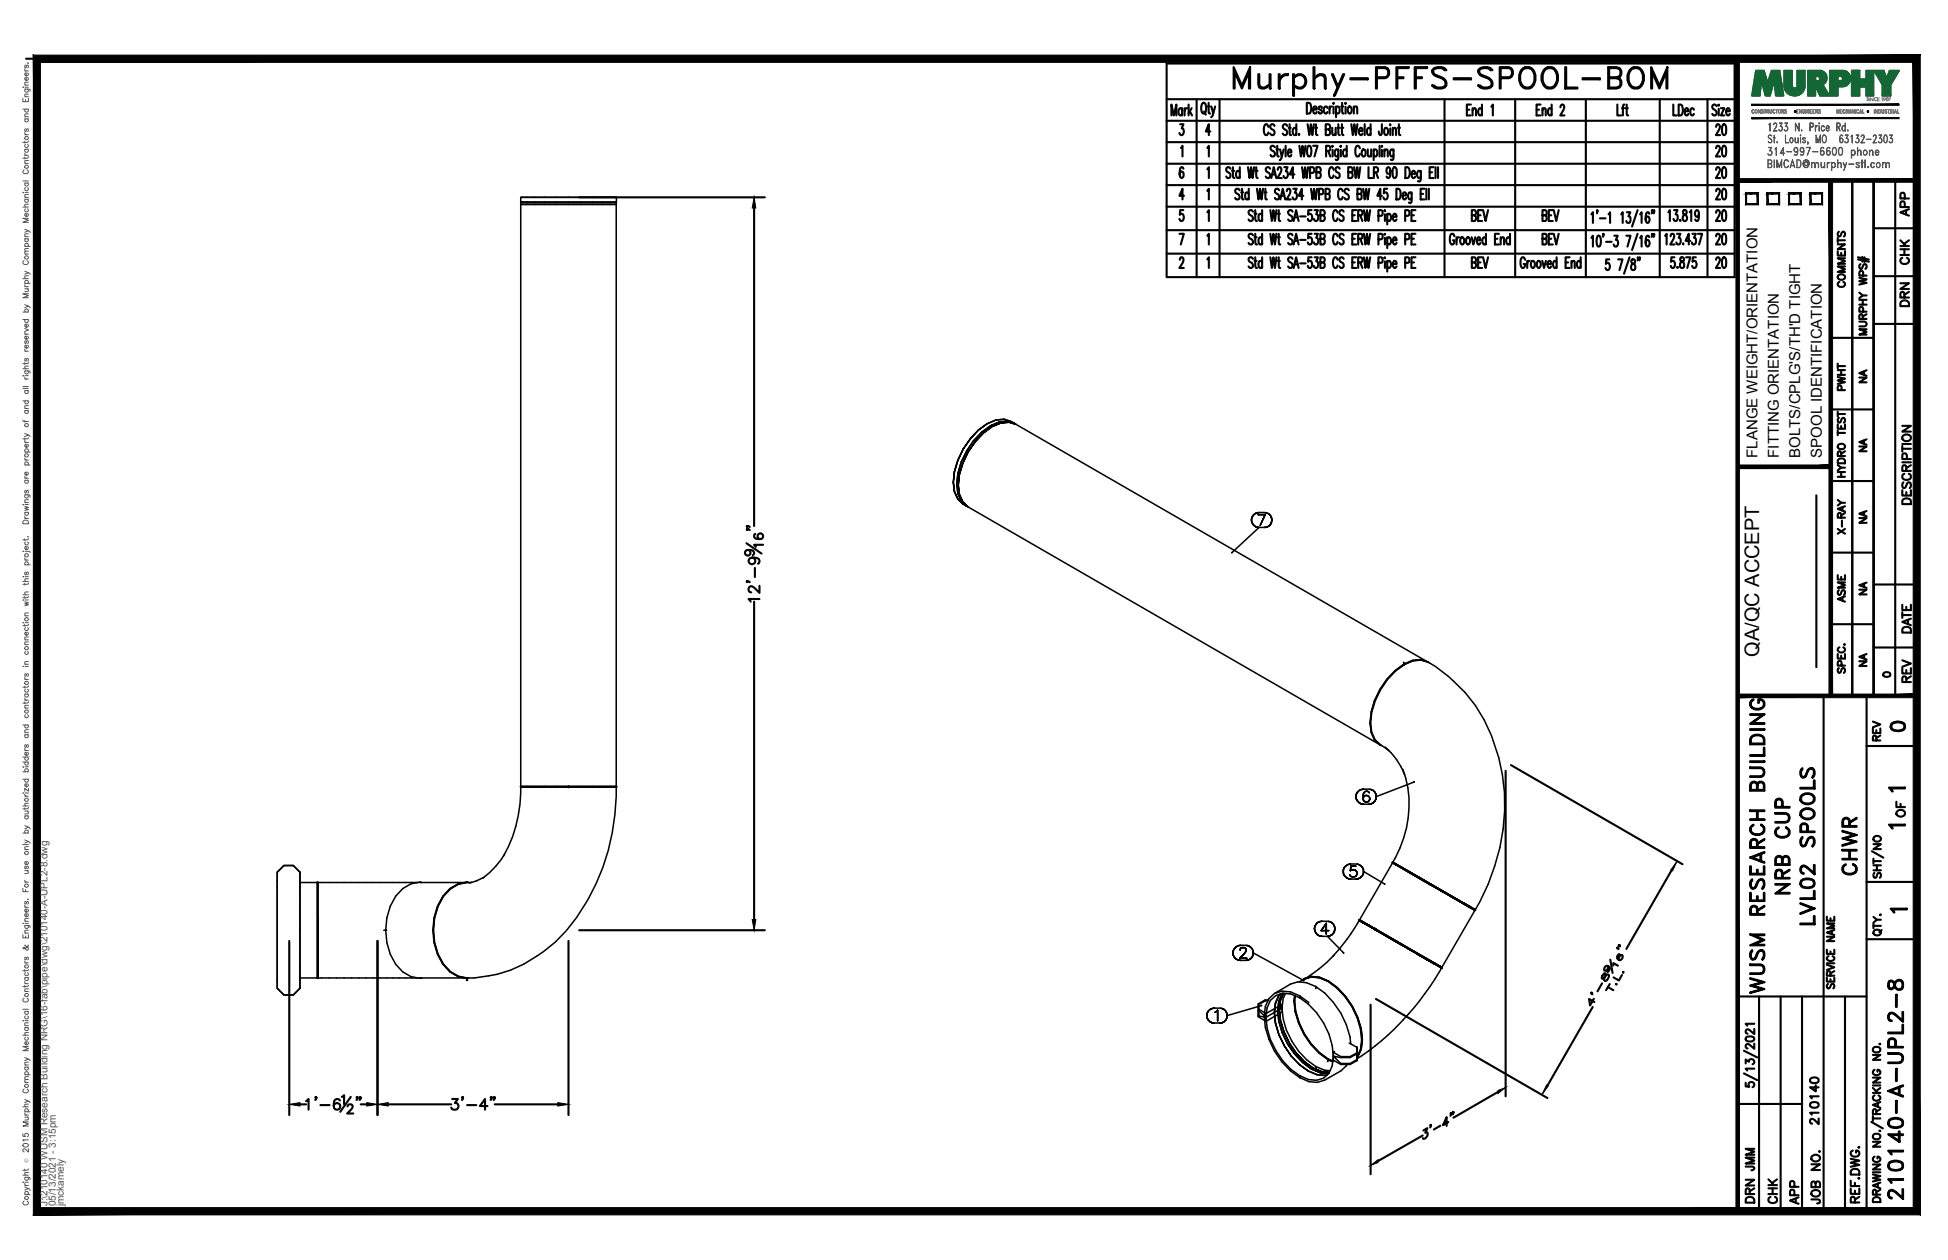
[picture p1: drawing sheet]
<svg xmlns="http://www.w3.org/2000/svg" width="432mm" height="279mm" viewBox="0 0 432 279" stroke-linecap="round" stroke-linejoin="round" font-family="sans-serif">
<defs><g id="words">
<text font-size="10.6" x="272.3" y="22.6">Murphy-PFFS-SPOOL-BOM</text>
<g font-size="6.6">
<text x="412.4" y="195.1" transform="rotate(-90 412.4 195.1)">CHWR</text>
<text x="397.6" y="199.3" transform="rotate(-90 397.6 199.3)">NRB CUP</text>
<text x="403.2" y="206" transform="rotate(-90 403.2 206)">LVL02 SPOOLS</text>
<text x="391.9" y="221.5" transform="rotate(-90 391.9 221.5)">WUSM RESEARCH BUILDING</text>
<text x="422.6" y="267.1" transform="rotate(-90 422.6 267.1)">210140-A-UPL2-8</text>
</g>
<g font-size="5.3">
<text x="379.2" y="31">20</text>
<text x="383.5" y="36" transform="rotate(-90 383.5 36)">20</text>
<text x="379.2" y="40.6">20</text>
<text x="383.5" y="45.5" transform="rotate(-90 383.5 45.5)">20</text>
<text x="324.9" y="50.1">BEV</text>
<text x="379.2" y="50.1">20</text>
<text x="383.5" y="55.4" transform="rotate(-90 383.5 55.4)">20</text>
<text x="383.5" y="60.7" transform="rotate(-90 383.5 60.7)">20</text>
<text x="417.7" y="163.3">0</text>
<text x="389.8" y="260.7" transform="rotate(-90 389.8 260.7)">JMM</text>
<text x="389.8" y="267.8" transform="rotate(-90 389.8 267.8)">DRN</text>
<text x="399.7" y="268.1" transform="rotate(-90 399.7 268.1)">APP</text>
</g>
<g font-size="4.9">
<text x="424" y="49" transform="rotate(-90 424 49)">APP</text>
<text x="424" y="59.6" transform="rotate(-90 424 59.6)">CHK</text>
<text x="409.9" y="64.9" transform="rotate(-90 409.9 64.9)">COMMENTS</text>
<text x="424" y="69.1" transform="rotate(-90 424 69.1)">DRN</text>
<text x="409.9" y="87.8" transform="rotate(-90 409.9 87.8)">PWHT</text>
<text x="424.4" y="112.9" transform="rotate(-90 424.4 112.9)">DESCRIPTION</text>
<text x="409.9" y="119.6" transform="rotate(-90 409.9 119.6)">X-RAY</text>
<text x="409.9" y="134.8" transform="rotate(-90 409.9 134.8)">ASME</text>
<text x="424.4" y="141.5" transform="rotate(-90 424.4 141.5)">DATE</text>
<text x="424.4" y="152.4" transform="rotate(-90 424.4 152.4)">REV</text>
<text x="417.7" y="165.5" transform="rotate(-90 417.7 165.5)">REV</text>
<text x="423" y="182.4" transform="rotate(-90 423 182.4)">OF</text>
<text x="403.9" y="250.5" transform="rotate(-90 403.9 250.5)">210140</text>
<text x="394.8" y="268.1" transform="rotate(-90 394.8 268.1)">CHK</text>
<text x="404.3" y="268.1" transform="rotate(-90 404.3 268.1)">JOB NO.</text>
</g>
<g font-size="4.4">
<text x="414.5" y="86.1" transform="rotate(-90 414.5 86.1)">NA</text>
<text x="414.5" y="101.2" transform="rotate(-90 414.5 101.2)">NA</text>
<text x="414.5" y="117.1" transform="rotate(-90 414.5 117.1)">NA</text>
<text x="414.5" y="133" transform="rotate(-90 414.5 133)">NA</text>
<text x="389.9" y="145.7" transform="rotate(-90 389.9 145.7)">QA/QC ACCEPT</text>
<text x="414.5" y="148.9" transform="rotate(-90 414.5 148.9)">NA</text>
</g>
<text font-size="4" x="416.3" y="151.3">0</text>
<g font-size="3.5">
<text x="417.3" y="176.7">1</text>
<text x="417.3" y="184.9">1</text>
<text x="417.7" y="203.6">1</text>
</g>
<g font-size="3.3">
<text x="389.5" y="101.5" transform="rotate(-90 389.5 101.5)">FLANGE WEIGHT/ORIENTATION</text>
<text x="394.3" y="101.5" transform="rotate(-90 394.3 101.5)">FITTING ORIENTATION</text>
<text x="399.1" y="101.5" transform="rotate(-90 399.1 101.5)">BOLTS/CPLG'S/TH'D TIGHT</text>
<text x="403.8" y="101.5" transform="rotate(-90 403.8 101.5)">SPOOL IDENTIFICATION</text>
</g>
<g font-size="2.2" fill="#545454">
<text x="10.5" y="267.5" transform="rotate(-90 10.5 267.5)">J:\210140 WUSM Research Building NRG\16-fab\pipe\dwg\210140-A-UPL2-8.dwg</text>
<text x="12.4" y="267.5" transform="rotate(-90 12.4 267.5)">05/13/2021 - 3:15pm</text>
<text x="14.1" y="267.4" transform="rotate(-90 14.1 267.4)">jmckamely</text>
</g>
<text font-size="1.3" fill="#545454" x="6.3" y="257.9" transform="rotate(-90 6.3 257.9)">Ó</text>
</g></defs>
<!-- layer: HP-CWR-PIPE -->
<g fill="none" stroke="#000" stroke-width=".34">
<path d="M115.4 43.8h20.9M115.8 43.8h-.4v1h.4h-.4v129.6M115.8 44.8h20.5M115.8 45.3h-.4h.4M116.9 45.3h-1.1h1.1M118.6 45.3h-1.7h1.7M120.7 45.3h-2.1h2.1M123.3 45.3h-2.6h2.6M126 45.3h-2.7h2.7M128.8 45.3h-2.8h2.8M131.3 45.3h-2.5h2.5M133.5 45.3h-2.2h2.2"/>
<path d="M135.2 45.3h-1.7h1.7M136.3 45.3h-1.1h1.1M136.6 45.3h-.3h.3M136.6 44.8v129.6M136.6 43.8h-.3h.3v1h-.3h.3M213.5 99.6l1.6-2.3-1.6 2.3M215.8 97.7l-1.5 2.3-1.3 2.5M215.8 97.7l-1.5 2.3-1.2 2.5M216.2 97.9l-1.6 2.3 1.6-2.3M216.9 95.4l1.9-1.4-1.9 1.4-1.8 1.9zM217.6 95.8l2-1.4 1.9-.8-1.9 .8zM217.6 95.8l-1.8 1.9"/>
<path d="M218 96l-1.8 1.9 1.8-1.9M219.9 94.6l-1.9 1.4 1.9-1.4M221.9 93.8l-2 .8 2-.8M223.7 93.6l-1.8 .2 1.8-.2M224.9 93.9l-1.6-.5-1.8 .2 1.8-.2 1.6 .5a5 5 0 0 0-6.1 .1l2-.8 1.8-.2 1.5 .5 92.2 53.2M225.2 94.1l-1.5-.5 1.5 .5M211.3 107l.3-2.5-.3 2.5M211.6 109l-.3-2 .3 2M211.6 104.5l.7-2.4-.7 2.4M212.3 110.7l-.7-1.7 .7 1.7M212.3 102.1l1.2-2.5-1.2 2.5M212.4 107.6l.3 2.1-.3-2.1"/>
<path d="M212.7 105.2l-.3 2.4 .3-2.4M212.7 109.7l.7 1.6-.7-1.6M213 102.5a10 10 0 0 0 0 8.7l1.3 1.1-.8-.5-1.2-1.1 1.2 1.1 92.1 53.2M213.1 102.5a9.5 9.5 0 0 0 0 8.6l1.2 1.1M213.4 102.7l-.7 2.5 .7-2.5M213.4 111.3l1.2 1.1-1.2-1.1M214.3 112.3h.1M214.6 100.2l-1.2 2.5 1.2-2.5M277.4 115.3l.1 .5-.1-.5M277.5 114.8l-.1 .5 .1-.5M277.5 115.8l.2 .5-.2-.5M277.7 114.3l-.2 .5 .2-.5"/>
<path d="M277.7 116.3l.4 .4-.4-.4M278.1 113.9l-.4 .4 .4-.4M278.1 116.7l.4 .2-.4-.2M278.5 113.7l-.4 .2 .4-.2M278.5 116.9l.6 .1-.6-.1M278.9 114.1h1.5h-1.5M279.1 113.7h-.6h.6M279.1 113.7h1.2M280.3 117l.5-.1-.5 .1M280.3 117h-1.2l-6 5.5M280.4 114.1l-1.1 2.4 1.1-2.4M280.8 113.7h-.5h.5"/>
<path d="M280.8 116.9l.4-.2-.4 .2M281.2 113.9l-.4-.2 .4 .2M281.2 116.7l.4-.4-.4 .4M281.6 114.3l-.4-.4 .4 .4M281.6 116.3l.2-.5-.2 .5M281.8 114.8l-.2-.5 .2 .5M281.8 115.8l.1-.5-.1 .5M281.9 115.3l-.1-.5 .1 .5M273.1 122.5h.1M303.9 157.9l-.2 2.4 .2 2.1a3.7 3.7 0 0 0 2.4 2.9M304 157.9l-.3 2.4 .3 2.1 .7 1.6 1.2 1.1-.1-.1M305.9 152.9l-1.2 2.5-.8 2.5"/>
<path d="M311.1 146.8l.1 .5M311.2 147.3l-1.9 1.4-1.8 2-1.6 2.2M311.3 147.4a5.4 5.4 0 0 1 6.9 .4 32.8 32.8 0 0 1 12.8 16.6 42.5 42.5 0 0 1-1.1 31.6l-2.9 5.7-.5-.2 .5 .2-.5-.2 .6 .3-.6-.2 .5 .3M311.3 147.3h.1M311.3 147.4a16.6 16.6 0 0 0-7.5 12.9 5.2 5.2 0 0 0 3 5.3l1.2 .9M311.4 147l-.1 .4M316.3 146.7l.2 .1M316.5 146.8l-1.6-.5-1.8 .2-1.9 .8M316.5 146.8h.1M316.9 147a4.7 4.7 0 0 0-5.7 .3l-2 1.4-1.8 1.9-1.5 2.3M115.4 174.4h.3h-.3v.1h21.3M115.4 174.5h10.6"/>
<path d="M115.4 174.5a30.5 30.5 0 0 1-3.8 15.3M116.8 174.4h-1.1h1.1M118.5 174.4h-1.7h1.7M120.7 174.4h-2.2h2.2M123.3 174.4h-2.6h2.6M126 174.4h-2.7h2.7M126 174.3v.1M126 174.5v.2M128.8 174.4h-2.8h2.8M131.3 174.4h-2.5h2.5M133.5 174.4h-2.2h2.2M135.2 174.4h-1.7h1.7"/>
<path d="M136.3 174.4h-1.1h1.1M136.6 174.5a47.2 47.2 0 0 1-13.5 34.4 29.6 29.6 0 0 1-18 8 6.9 6.9 0 0 1-6.8-3.1 13.9 13.9 0 0 1 0-15 6.8 6.8 0 0 1 6.2-3.1M136.7 174.4h-.4h.4v.1h-10.7M300.6 176.6v.6v-.6M300.6 176.1v.5v-.5M300.6 177.2l.3 .4-.3-.4M300.9 175.7l-.3 .4 .3-.4M300.9 177.6l.4 .4-.4-.4M301.3 175.3l-.4 .4 .4-.4M301.3 178l.4 .3-.4-.3M301.7 175.1l-.4 .2 .4-.2M301.7 178.3h.5h-.5"/>
<path d="M302.2 176.5v.6v-.6M302.2 175l-.5 .1 .5-.1M302.2 175.9v.6v-.6M302.2 176.7v.8zM302.2 177.5l.3 .2-.3-.2M302.2 178.3h1.2M302.2 175h1.2M302.5 175.6l-.3 .3 .3-.3M302.5 176.5l-.3 .2 .3-.2M302.5 177.7l.3 .1-.3-.1M302.8 175.5l-.3 .1 .3-.1M302.8 176.4l-.3 .1 .3-.1"/>
<path d="M302.8 177.8h.1M302.9 176.4h.1M302.9 177.8l.4-.1-.4 .1M303.1 175.5h-.3h.3M303.3 176.5l-.4-.1 .4 .1M303.3 177.7l.2-.2-.2 .2M303.4 175.6l-.3-.1 .3 .1M303.4 178.3h.5h-.5M303.5 176.7l-.2-.2 .2 .2M303.5 175.8l-.1-.2 .1 .2M303.5 177.5l.1-.3-.1 .3M303.5 176.7l.1 .5z"/>
<path d="M303.7 160.3h.1M303.8 160.3h.1M303.9 175.1l-.5-.1 .5 .1M303.9 178.3l.5-.3-.5 .3M304.4 175.3l-.5-.2 .5 .2M304.4 178l.4-.4-.4 .4M304.8 175.7l-.4-.4 .4 .4M304.8 177.6l.2-.4-.2 .4M305 176.1l-.2-.4 .2 .4M305 177.2l.1-.6-.1 .6M305.1 176.6l-.1-.5 .1 .5M305.9 165.2l.2 .1"/>
<path d="M305.9 165.1h.1M307.1 165.7a15.5 15.5 0 0 1 4.3 6.1M311 170.6a24.2 24.2 0 0 1-2.3 20.6M313.4 173.4h.1M313.4 173.4l-8.3 3.2M66.5 193.4l-1.5-1.5h-2.1l-1.4 1.5v25.7l1.4 1.5h2.1l1.5-1.5M66.5 193.4v25.7M66.5 195.7h3.8M70.3 195.6v21.3M70.3 195.6h.2v21.3h-.2zM70.5 195.6v21.3M70.5 195.7h22.2"/>
<path d="M93.1 195.6l10 .1M93.5 195.7l-.4-.1a6.6 6.6 0 0 0-5.4 3.1 14 14 0 0 0 0 15.1 6.6 6.6 0 0 0 5.4 3.1M101.5 196l2.1-.4a7.5 7.5 0 0 0-6.6 5.3 14.2 14.2 0 0 0 1.2 12.9 6.6 6.6 0 0 0 5.4 3.1 7.6 7.6 0 0 1-6.5-5.3 14.2 14.2 0 0 1 1.1-12.9l1.6-1.7M103.6 195.7h.1M103.6 195.6l.3 .1M107.2 194.6l-1.6 .8-1.6 .4M111.8 189.4a18.3 18.3 0 0 1-4.7 5.3M297.8 193.2v.6v-.6M297.8 192.7v.5v-.5M297.8 193.8l.3 .5-.3-.5M298.1 192.3l-.3 .4 .3-.4M298.1 194.3l.3 .3-.3-.3"/>
<path d="M298.4 191.9l-.3 .4 .3-.4M298.4 194.6l.5 .2-.5-.2M298.9 191.7l-.5 .2 .5-.2M298.9 194.8l.5 .1-.5-.1M299.3 194.2l-.1-.2 .1 .2M299.3 193.1l.2-.1-.2 .1M299.4 191.6l-.5 .1 .5-.1M299.4 194.9h1.2M299.4 191.6h1.2M299.5 192.1l-.2 1 .2-1M299.5 194.3l-.2-.1 .2 .1M299.5 193l.3-.1-.3 .1"/>
<path d="M299.8 194.5l-.3-.2 .3 .2M299.8 192.9h.3h-.3M300.1 194.5h-.3h.3M300.1 192.9l.4 .1-.4-.1M300.5 194.3l-.4 .2 .4-.2M300.5 193l.2 .2-.2-.2M300.6 192.1h-1.1h1.1M300.6 194.9l.5-.1-.5 .1M300.7 194.1l-.2 .2 .2-.2M300.7 193.2l.1 .3-.1-.3M300.8 193.5l-.1 .6zM301.1 191.7l-.5-.1 .5 .1"/>
<path d="M301.1 194.8l.5-.2-.5 .2M301.6 191.9l-.5-.2 .5 .2M301.6 194.6l.3-.3-.3 .3M301.9 192.3l-.3-.4 .3 .4M301.9 194.3l.3-.5-.3 .5M302.2 192.7l-.3-.4 .3 .4M302.2 193.8v-.6v.6M302.2 193.2v-.5v.5M302.2 193.2l4.7 2.8M306.9 196h.1zM308.6 191.3h.1M308.7 191.3h.1"/>
<path d="M308.7 191.3l.1 .1M308.7 191.2h.1M308.7 191.3l.7 .5M308.7 191.3l.8 .5-.8-.5-7.3 12.7M308.8 191.2h-.1v.1M308.8 191.2l.7 .4M308.8 191.2l.7 .5M309.4 191.8l1.3 .7M309.4 191.8l1.4 .7M309.5 191.6l1.3 .8M309.5 191.7l-.7-.5 .7 .5M309.5 191.7l1.3 .7"/>
<path d="M310.5 192.2h.1M310.7 192.5l1.8 1M310.7 192.5l1.8 1-1.7-1M310.8 192.4l1.7 1M310.8 192.5l1.7 1M310.8 192.4l-1.3-.7 1.3 .7M310.8 192.4l1.8 1M312.5 193.5l2.1 1.3M312.5 193.5l2.1 1.3-2.1-1.3M312.5 193.4l2.2 1.2-2.1-1.2M312.5 193.4l2.2 1.2M312.6 193.4l-1.8-1 1.8 1"/>
<path d="M314.6 194.7l1.2 .7M314.6 194.8l2.3 1.3M314.6 194.8l4.7 2.7zM314.6 194.8l7 4M314.7 194.6l-2.1-1.2 2.1 1.2M314.7 194.6l2.3 1.4M314.7 194.8l-.3-.1 .3 .1M316.9 196.1l6.8 3.9M317 196l-2.3-1.4 2.3 1.4M317 196l2.4 1.4M318 196.5h-.2h.2M319.4 197.4l-2.4-1.4 2.4 1.4"/>
<path d="M319.4 197.4l2.3 1.3M319.5 197.6l.4 .2M320 197.9l-.7-.4 .7 .4M321.6 198.8l-2.3-1.3 2.4 1.3M321.6 198.8l2.1 1.2M321.7 198.7l-2.3-1.3 2.3 1.3M321.7 198.7l2.1 1.2M322.2 199.1l-.5-.3 .5 .3M323.7 200l1.6 .9M323.7 200l2.8 1.6M323.7 199.8l-2-1.1 2.1 1.2M323.7 199.8l1.7 1"/>
<path d="M323.7 199.8l-2-1.1 2 1.1M323.8 199.9l1.6 .9M66.5 216.9h3.8M70.5 216.9v-13.4v13.4h22.2M85.1 206.3h.4M85.4 206.3h.3M85.6 206.3h.1M93.1 216.9h.1M93.1 216.9h10M93.5 216.9h-.4M96.1 206.3h.1M103.5 216.9l-.1 .5"/>
<path d="M103.6 216.9l.1 .5M103.9 216.9h-.3M273.3 211.3l.1 .5-.1-.5M273.4 210.8l-.1 .5 .1-.5M273.4 211.8l.2 .5-.2-.5M273.6 210.3l-.2 .5 .2-.5M273.6 212.3l.4 .4-.4-.4M274 210l-.4 .3 .4-.3M274 212.7l.5 .2-.5-.2M274.5 209.7l-.5 .3 .5-.3M274.5 212.9l.5 .1-.5-.1M274.8 212.5h1.6h-1.6"/>
<path d="M274.9 210.7v-.1v.1M274.9 210.6l.1-.3-.1 .3M275 209.6l-.5 .1 .5-.1M275 210.3l.1-.1-.1 .1M275 213h1.2M275 209.6h1.2M275.1 210.2l.2-.1-.2 .1M275.3 210.1h.5h-.5M275.8 210.1l.2 .1-.2-.1M275.9 211.4l-1.1 1.1 1.1-1.1M276 210.2l.1 .1-.1-.1M276.1 211l-.2 .4 .2-.4"/>
<path d="M276.1 210.3l.2 .3-.2-.3M276.2 213l.5-.1-.5 .1M276.3 210.8l-.2 .2 .2-.2M276.3 210.6v.2v-.2M276.7 209.7l-.5-.1 .5 .1M276.7 212.9l.4-.2-.4 .2M277.1 210l-.4-.3 .4 .3M277.1 212.7l.4-.4-.4 .4M277.5 210.3l-.4-.3 .4 .3M277.5 212.3l.2-.5-.2 .5M277.7 210.8l-.2-.5 .2 .5M277.7 211.8l.1-.5-.1 .5"/>
<path d="M277.8 211.3l-.1-.5 .1 .5 11.2 6.1M288.9 217.2l.2-.2-.3 .3M289.1 217.1l-1.1 .6M289.1 217.1l1.6-.5 1.8 .2 2 .8M289.1 217l1.6-.5 1.8 .2 2 .8M289.3 217l-.2 .1M290.6 216.6l1.8 .2a13.8 13.8 0 0 1 7.3 6.4 13.6 13.6 0 0 1 1.9 9.5l-.8 1.7M291.4 205.9l.1 .5-.1-.5M291.5 205.4l-.1 .5 .1-.5M291.5 206.4l.2 .5-.2-.5M291.7 218.8l-2.1-.9-1.9-.2-1.6 .5-3.6 2.1-1.2 1.1-.8 1.8a14.1 14.1 0 0 0 2 9.9 14.5 14.5 0 0 0 7.6 6.7l1.9 .2 1.7-.5 3.5-2 1.4-1.5M291.7 218.8a17.3 17.3 0 0 1 7.7 12.7"/>
<path d="M291.7 218.8v.4M291.7 205l-.2 .4 .2-.4M291.7 206.9l.3 .4-.3-.4M292 204.6l-.3 .4 .3-.4M292 207.3l.5 .2-.5-.2M292.5 204.4l-.5 .2 .5-.2M292.5 207.5l.6 .1-.6-.1M292.8 206.4h1.7h-1.7M293.1 204.3l-.6 .1 .6-.1M293.1 207.6h1.1M293.1 204.3h1.1M294 204.8l-1.2 1.6 1.2-1.6"/>
<path d="M294 204.8v2.3v-2.3M294.2 207.6l.6-.1-.6 .1M294.2 207.6l3.7 3.8-.1-.1M294.4 217.6h.1M294.5 217.6l1.9 1.4M294.5 217.5l1.9 1.5M294.8 204.4l-.6-.1 .6 .1M294.8 207.5l.4-.2-.4 .2M295.2 204.6l-.4-.2 .4 .2M295.2 207.3l.4-.4-.4 .4M295.6 205l-.4-.4 .4 .4M295.6 206.9l.2-.5-.2 .5"/>
<path d="M295.8 211.7a30.2 30.2 0 0 1-6.4 5.2M295.8 205.4l-.2-.4 .2 .4M295.8 206.4l.1-.5-.1 .5M295.9 205.9l-.1-.5 .1 .5M296.4 219a16.9 16.9 0 0 1 5.6 11.6l-.3 2.1-.9 1.9M296.4 219a16.9 16.9 0 0 1 5.5 11.5l-.2 2.1-.9 1.9M301.3 204.1a42.3 42.3 0 0 1-5.9 8M301.3 203.9l-.1 .2M301.3 204.1l.7 .4zM301.4 204l5.9 3.4M301.4 204.2l.7 .4M301.4 204h.1"/>
<path d="M301.4 204l.8 .5M302 204.5l1.3 .8zM302.1 204.6l-.7-.4 .7 .4M302.1 204.6l3 1.7-1.7-1M302.1 204.6l1.3 .7M302.2 204.5h.1M302.2 204.5l1.2 .7M302.2 204.5l-.1-.1 .1 .1M302.8 204.8l.2 .1M303.3 205.3l1.8 1zM303.4 205.3l1.7 1M303.4 205.2h.1"/>
<path d="M303.4 205.2l1.8 1M303.6 205.3l-.3-.2 .3 .2M304.8 206.3h.3M305 205.9l.2 .3M305.1 206.3l2.1 1.2zM305.1 206.3l2.1 1.2M305.2 206.2h.1M307.2 207.5l2.4 1.4-2.4-1.4M307.2 207.5l2.4 1.4M307.3 207.4l2.4 1.4M309.6 208.9l2.4 1.4-2.4-1.4M309.6 208.9l-2.4-1.4 2.4 1.4"/>
<path d="M309.6 208.9l2.4 1.4M309.7 208.8l2.4 1.4M312 210.3l2.3 1.3M312 210.3l-2.4-1.4 2.4 1.4M312 210.2l-2.3-1.4 2.4 1.4M312 210.2l7.1 4M312.1 210.2l2.3 1.3M312.1 210.3l1 .6M313.1 210.9l-1-.6 1 .6M313.3 211l-1.3-.7 1.3 .7M314.3 211.6l1.4 .8M314.3 211.6l2 1.2-2-1.2"/>
<path d="M314.3 211.6l2 1.2M314.4 211.5l2 1.2M315.7 212.4l1.8 1.1zM316.3 212.8h.1M316.3 212.8l1.7 .9-1.7-.9M316.3 212.8l-2-1.2 2 1.2M316.3 212.8l3.3 1.9M316.4 212.7l1.6 .9M317.5 213.4l.6 .4zM318 213.7h.1M317.9 213.7l-1.6-.9 1.6 .9M318 213.7l1.1 .7-1.1-.7"/>
<path d="M318 213.6l1.1 .6M318.8 214.1h.1M318.9 214.1l-.2-.1 .2 .1M319 214.2l.3 .2M319.1 214.4h.1M319.1 214.4l.5 .3-.5-.3M319.1 214.2l.5 .3M319.1 214.2l.3 .2M319.1 214.2l.6 .4-.1 .1M319.1 214.2l.6 .4M319.6 214.7l-.6-.4 .6 .4a60 60 0 0 1-18.8 20.1M319.6 214.7h.1"/>
<path d="M319.6 214.5h.1M324 200.1v.1M324.5 200.3l.4 .3-.4-.3M324.5 200.3l.4 .3M324.9 200.6h.1M324.9 200.6l.9 .4-.9-.4M324.9 200.6l.9 .4M325.3 200.9l1.1 .6M325.3 200.9l.3 .3M325.4 200.9l-.4-.2 .4 .2M325.4 200.8l1.1 .7-1.1-.7M325.4 200.8l-1.7-1 1.7 1"/>
<path d="M325.4 200.8l.4 .1M325.4 200.8l1.1 .7M326.4 201.5l.5 .4M326.4 201.5l.5 .4-7.3 12.6M326.5 201.5l.6 .3M326.5 201.5l-1.1-.7 1.1 .7M327 201.9h.1M327.1 201.8h.1M267.5 225.2l.1 .5-.1-.5M267.6 224.7l-.1 .5 .1-.5M267.6 225.7l.2 .5-.2-.5M267.8 224.2l-.2 .5 .2-.5"/>
<path d="M267.8 226.2l.4 .4-.4-.4M268.2 223.8l-.4 .4 .4-.4M268.2 226.6l.5 .2-.5-.2M268.7 223.6l-.5 .2 .5-.2M268.7 226.8l.5 .1-.5-.1M269.2 223.5l-.5 .1 .5-.1M269.2 226.9h1.2M269.2 223.5h1.2M269.3 224.5l.2-.1-.2 .1M269.5 224.4l.4-.4-.4 .4M269.9 224v2.4v-2.4M270.4 226.9l.5-.1-.5 .1"/>
<path d="M270.9 223.6l-.5-.1 .5 .1M270.9 226.8l.4-.2-.4 .2M271.3 223.8l-.4-.2 .4 .2M271.3 226.6l.4-.4-.4 .4M271.7 224.2l-.4-.4 .4 .4M271.7 226.2l.2-.5-.2 .5M271.9 224.7l-.2-.5 .2 .5M271.9 225.7l.1-.5-.1 .5M272 225.2l-.1-.5 .1 .5M279 224.1v1.4zM279 222.6v1.4zM279 224l1.6 1.6 .1-.9"/>
<path d="M279 222.8v1.2v-.2M279 224.1v1.2M279 224.1v.2M279.2 224.2l-.2 .1v1.2v-.2l1.6 .3 .1 .9M279.6 223h.1M279.6 223l-7.6 2.2M280.4 221.7l-1.4 .9v1.2l1.7 .9 3.5-2v1.7l-3.5 2.1-1.7-1M280.4 221.9h.6M280.6 225.6l-.4-.2 .4 .2M281.2 221.7h-.8v.2l-1.4 .9v-.2M282.5 220.3l1.7-.5 1.9 .1 2 .9M282.7 222.4l-.2 2.1 .2 2.4-.2-2.4z"/>
<path d="M282.7 226.9l.8 2.5 1.2 2.5-1.3-2.5zM283.8 223.3l.4 .2-.4-.2M283.8 220.4l-.4 .4-.7 1.6 .8-1.6 .4-.4M283.8 221.8l-.2 2.1 .2 2.4-.2-2.4zM283.8 221.8l.7-1.5-.7 1.5M284.2 223.5l-3.6 2.1M284.2 220.3a9.9 9.9 0 0 0 0 8.7M284.2 220.3a9.5 9.5 0 0 0 0 8.7M284.2 229l1.2 2.5M284.3 220.3h-.1M284.6 228.8l-.8-2.5 .8 2.5M284.9 220.3a9.7 9.7 0 0 0 .2 8.1 16.6 16.6 0 0 0 6.6 8.1l1.9 .8 1.2 .1"/>
<path d="M285.8 231.3l-1.2-2.5 1.2 2.5M286.2 234.2l-1.5-2.3 1.5 2.2 1.8 2 2 1.4-2-1.5M286.8 221.9h.1M286.8 221.9a16.6 16.6 0 0 0 3.8 9.7M286.9 221.9a16.6 16.6 0 0 0 3.8 9.7M287 233.7l-1.6-2.2 1.6 2.2M287 221.9h.1M287 220.8l-.2 1.1M287 220.8a13.3 13.3 0 0 0 2.1 8.5l1.5 2.3 1.8 1.9 2 1.4M287 220.8l-.1 1.1M287.1 220.8a13.3 13.3 0 0 0 2.1 8.5 13.5 13.5 0 0 0 6.2 6.1M287.3 233.5l-1.5-2.2 1.5 2.2"/>
<path d="M288.1 221.3l-1.9-.9a4.1 4.1 0 0 0-5.3 3.1 13.3 13.3 0 0 0 1.9 9.4l1.5 2.3 1.9 1.9 1.9 1.4M288.1 238.5v.5v-.5M288.1 221.3a16.4 16.4 0 0 1 7.5 12.9l-.3 2.1a4 4 0 0 1-5.3 3.1l-1.9-.9M288.1 220.8v.5M288.1 220.8l2 1.5M288.8 235.6l-1.8-1.9 1.8 1.9M289.1 235.4l-1.8-1.9 1.8 1.9M290.7 237.1l-1.9-1.5 1.9 1.5M291.1 236.8l-2-1.4 2 1.4M291.7 236.9v-.4v.4M292.5 233.5l2 1.4M292.6 237.9l-1.9-.8 1.9 .8"/>
<path d="M292.6 237.9l1.9 .1zM293 237.6l-1.9-.8 1.9 .8M294.2 238.3l-.5 .1-1.8-.1-1.9-.8 1.9 .8 1.8 .2 .5-.1M294.4 235h.1M294.4 234.9l-.2 .5M294.4 234.9l1 .5M294.4 235l1 .4M294.5 234.9h.1M294.5 234.9v.3M294.5 234.9l.9 .4M294.6 237.8l-1.6-.2 1.6 .2M295.6 234.2l.3 .2-.3-.2"/>
<path d="M295.8 233.2l-.3 .1 1.7 1h2.1v.2h-2.1l-1.6-.3-.1-.9M298.6 236v.1M299.1 231.3l1.7 .9M300.6 233.9l.2 .1M300.7 233.7l.1 .1M300.8 234v1.2l-1.5 .8h-2.1l-1.7-.9 .1-.9 1.6 1.6h2.1v.2M300.8 232.2v1.3l-1.5 .8M300.8 232.2v1.5l-1.5 .8M300.8 233.8v1.2l-1.5 .8M300.8 232.2v1.5zM300.8 233.8v1.4zM300.8 233.5v.2"/>
<path d="M300.8 233.8v.2M300.8 235v.2M301.9 230.6h.1M301.9 230.5h.1"/>
</g>
<g fill="#000">
<circle cx="126" cy="174.5" r=".17"/>
<circle cx="316.3" cy="195.7" r=".17"/>
<circle cx="304.6" cy="205.9" r=".17"/>
</g>
<!-- layer: PS-BDR -->
<g fill="#000" stroke="#000" stroke-width=".22">
<path d="M388.3 26.1v.2l32.6-.2zM388.3 26.3l32.6-.2v.2z"/>
<path d="M388.3 23.1v.3l32.6-.3zM388.3 23.4l32.6-.3v.3z"/>
<path d="M7.4 12.2v257.2l1.6-1.6zM7.4 12.2l1.6 1.6v254zM7.4 12.2l1.6 1.6 416.6-1.6zM9 13.8l416.6-1.6-1.5 1.6zM425.6 12.2l-1.5 1.6 1.5 255.6zM424.1 13.8l1.5 255.6-1.5-1.6zM7.4 269.4h418.2l-1.5-1.6zM9 267.8h415.1l-416.7 1.6z"/>
</g>
<!-- layer: PS-BDR-T -->
<g fill="none" stroke="#000" stroke-width=".47">
<path d="M415.3 40v114.3h-4.7v-114.2v114.2h-4.8v-114.2M387 42.9h2.6v2.4h-2.6zM391.8 42.9h2.6v2.4h-2.6zM396.6 42.9h2.5v2.4h-2.5zM401.3 42.9h2.6v2.4h-2.6zM411.8 57.5l2.5 .5M411.8 57.1l2.5 .5M412.4 58.6a.59 .59 0 0 0-.3 .5 .59 .59 0 0 0 .4 .5l.3-.1 .3-.8 .4-.1a.64 .64 0 0 1 0 1M412.8 57v1M413.3 57.1v1M405.8 74.9h9.5M412.1 71.3l1.4 .1a.52 .52 0 0 1 .2 .6 .52 .52 0 0 1-.4 .4h-1.2"/>
<path d="M412.1 61.6l1.7 .4-1.7 .3 1.7 .4-1.7 .4M412.1 67.5h1.7M412.1 66.5h1.7M412.1 64.9l.8 .6M412.9 70.7l-.1-.9-.4-.1-.3 .3v.7h1.7M412.9 66.5v1M413 69.1l-.1-.9-.5-.1-.3 .3v.7h1.7M413 61.1l-.1-.9-.5-.1-.3 .3v.7h1.7M413.8 73h-1.7l1.7 .6-1.7 .6h1.7M413.8 65.5h-.9l-.8 .6M413.8 69.7l-.9 .5M405.8 90.8h9.5"/>
<path d="M407.4 94.1v1h1.6v-1M407.4 96h1.6M407.4 91.3v1.1M407.4 95.4v1.1M407.4 91.8h1.6M407.4 98.7a.79 .79 0 0 1 1-.3 .79 .79 0 0 1 .5 .9 .78 .78 0 0 1-1 .3 .78 .78 0 0 1-.5-.9zM407.6 92.7a.59 .59 0 0 0-.3 .5 .59 .59 0 0 0 .4 .5l.3-.1 .3-.8 .4-.1a.65 .65 0 0 1 0 1M408.1 94.5v.6M402.6 109.8v38.1M405.8 106.7h9.5M407.4 105.7h1.6M407.4 104.7h1.6"/>
<path d="M407.4 103.1l.7 .6M407.4 102a.9 .9 0 0 1 1.6 .2v.5h-1.6zM408.1 101.1l-.1-.9-.3-.1-.3 .3v.7h1.6M408.1 104.7v1M409 103.7h-.9l-.7 .6M409 100.1l-.9 .5M405.8 122.5h9.5M405.8 138.4h9.5M407.4 145v1h1.6v-1M407.6 148.2a.59 .59 0 0 0-.3 .5 .59 .59 0 0 0 .4 .5l.3-.2 .3-.7 .4-.1a.65 .65 0 0 1 0 1M407.7 143.5a.59 .59 0 0 0-.3 .7 .59 .59 0 0 0 .6 .5h.4a.59 .59 0 0 0 .6-.5 .59 .59 0 0 0-.4-.7M408.1 145.4v.6"/>
<path d="M408.2 147.6l-.1-.9-.4-.2-.3 .4v.7h1.6M408.8 142.9h.2z"/>
</g>
<!-- layer: PS-DIM -->
<path d="M5.8 13h419" fill="none" stroke="#000" stroke-width=".47"/>
<!-- layer: 0 -->
<g fill="none" stroke="#000" stroke-width=".47">
<path d="M415.3 40v114.3M420.1 40v114.3M415.3 50.6h9.5M415.3 61.2h9.5M415.3 71.8h9.5M415.3 129.6h9.5M415.3 143.6h9.5M386.6 238l2.9 1.5M386.6 233l2.9 1.5M387 235.8v-.9l.7 .5a.59 .59 0 0 1 .9-.4 .59 .59 0 0 1-.1 1M387 230l.8-.2a.85 .85 0 0 1 1.1 .6 1.14 1.14 0 0 1-1.9 0zM388.9 237h-1.9l.3 .4"/>
<path d="M388.9 231.4v1.2l-1-.8-.6-.3-.3 .2v.5l.4 .3M388.9 228.2v1.1l-1-.8-.6-.3-.3 .2v.5l.4 .3M388.9 227h-1.9l.3 .4M387 240.1v.8l.8 .1a.62 .62 0 0 1 0-.9 .62 .62 0 0 1 .9 .1 .62 .62 0 0 1-.2 .9"/>
</g>
<g fill="#000" stroke="#000" stroke-width=".22">
<path d="M384.8 13l.8 255.6v-255.6zM384.8 13l.8 255.6h-.8z"/>
<path d="M385.2 39.6v.8l39.6-.8zM385.2 40.4l39.6-.8v.8z"/>
<path d="M424.5 40l.8 114.3v-114.3zM424.5 40l.8 114.3h-.8z"/>
<path d="M385.2 153.9v.8l39.6-.8zM385.2 154.7l39.6-.8v.8z"/>
</g>
<!-- layer: PS-LOGO -->
<g fill="none" stroke="#545454" stroke-width=".22">
<path d="M5.1 19.3h.1zM5.5 19.8h.9l.2 .1v.4M5.5 15.3v.3l.3 .1M5.5 18.9h.8M5.5 15.7h.8M5.5 19.3h.8M5.7 19.8a.38 .38 0 0 0-.1 .5 .38 .38 0 0 0 .6 0 .38 .38 0 0 0-.1-.5M5.7 14.4l-.2 .3v.3h.3l.1-.4 .2-.2 .2 .3-.2 .4M6.1 17.2a.38 .38 0 0 1 .1 .5 .38 .38 0 0 1-.6 0 .38 .38 0 0 1 .1-.5h.1v.7M6.1 16.2a.38 .38 0 0 1 .1 .5 .38 .38 0 0 1-.6 0 .38 .38 0 0 1 .1-.5h.1v.6M6.2 13.9v.1zM6.3 18.2l-.8 .1v.3l.2 .3"/>
<path d="M5.1 21.8v.7h1.2v-.7M5.1 24.2h1.2M5.4 37.7a.43 .43 0 0 0-.3 .5 .43 .43 0 0 0 .4 .3h.3a.43 .43 0 0 0 .5-.3 .43 .43 0 0 0-.3-.5M5.5 34v.3l.3 .1M5.5 29.4v.3l.3 .2M5.5 31.3v.4M5.5 34.8v.4M5.5 36.2h.8M5.5 34.4h.8M5.5 33.1h.8M5.5 29.9h.8M5.5 26.4h.8"/>
<path d="M5.5 25.9h.8M5.5 21.4h.8M5.7 33.1a.38 .38 0 0 0-.1 .5 .38 .38 0 0 0 .6 0 .38 .38 0 0 0-.1-.5M5.7 32a.4 .4 0 0 0-.1 .6 .4 .4 0 0 0 .6 0 .4 .4 0 0 0-.1-.6M5.7 28.6l-.2 .2v.3h.3l.1-.4 .2-.1 .2 .2-.2 .4M5.7 26.4a.38 .38 0 0 0-.1 .5 .38 .38 0 0 0 .6 0 .38 .38 0 0 0-.1-.5M5.7 24.2a.38 .38 0 0 0-.1 .6 .38 .38 0 0 0 .6 0 .38 .38 0 0 0-.1-.6M5.7 22.1v.4M6.3 35.6h-.8v.3l.2 .3M6.3 34.8l-.3 .3h-.9M6.3 31.3l-.3 .3h-.9M6.3 25.3h-.8v.3l.2 .3"/>
<path d="M6.3 20.9h-.8v.3l.2 .2M391.9 34.2l.2 .2M392 36.3l.6-.1v-.6l-.6-.1v1.6l.6-.1v-.6h-.6M392.1 30a.44 .44 0 0 1 .7 .2 .38 .38 0 0 0-.6-.2 .38 .38 0 0 0-.1 .5l.4 .3a.46 .46 0 0 1 .2 .7 .46 .46 0 0 1-.7-.1 .41 .41 0 0 0 .6 .1 .41 .41 0 0 0 0-.6l-.6-.4zM392.3 33.3a.53 .53 0 0 1 .5 .8 .53 .53 0 0 1-.9 0 .47 .47 0 0 0 .7 .2l.2-.3M392.4 27.2l-.1 1.9v-1.7l-.2 .2zM392.4 36.3l.3 .1v.6l-.8 .2v-1.8l.8 .2v.6l-.3 .2M392.5 33.4a.51 .51 0 0 1 .3 .5 .51 .51 0 0 1-.3 .5M392.7 32.8l-.7-.1h.8l-.5 .7M392.7 32.7l-.5 .7 .4 .1 .2 .3M393.1 30.5l.4 .1zM393.1 29l.8 .1h-.8l.7-1.3-.2-.5h-.2l-.3 .4 .1-.3a.39 .39 0 0 1 .6 0 .39 .39 0 0 1 0 .5l-.7 1.2"/>
<path d="M393.3 35.4v1.8zM393.3 29.9v1.8zM393.4 33l.4-.3v1.7l-.1-1.6zM393.9 35.4l.5 1.5 .6-1.5v1.8l-.1-1.4-.5 1.4-.5-1.4v1.4zM393.9 31.4l.1 .3zM393.9 31.5l.1 .1zM394.4 28.8l.1 .2M394.7 27.9a.55 .55 0 0 1 .4 .7 .55 .55 0 0 1-.7 .4l-.1-.3 .4 .3 .3-.4M394.7 33.9l.9 .1h-1l.7-1.3v1.7v-1.5l-.6 1.1M394.8 28l.2 .5-.2 .5M395 27.3l-.6-.1h.6l-.3 .8M395 27.2l-.4 .8 .4 .1v.3"/>
<path d="M395.5 28.8l.2 .2M395.7 35.5a.47 .47 0 0 1 .7 .3l-.3-.3h-.3a1.08 1.08 0 0 0 0 1.6h.3l.3-.3a.44 .44 0 0 1-.4 .4 .44 .44 0 0 1-.5-.4l-.1-.7zM395.8 29.9v1.7l.7 .1h-.7zM395.8 27.9a.55 .55 0 0 1 .5 .7 .55 .55 0 0 1-.7 .4l-.1-.3 .4 .3 .4-.4M396 28l.3 .5-.3 .5M396 33.6l1.2 .1zM396.2 27.3l-.6-.1h.7l-.5 .8M396.2 27.2l-.4 .8 .3 .1 .2 .3M396.9 30.6a.57 .57 0 0 1 .7 .4 .57 .57 0 0 1-.4 .7l-.3-.1-.2-.4zM396.9 36.8h.8M397 30.6a.52 .52 0 0 1 .4 .5 .52 .52 0 0 1-.4 .5l-.2-.4zM397 36.7h.7"/>
<path d="M397.3 35.4l.6 1.8-.6-1.5-.5 1.5zM397.7 33.3l.3 .4 .3-.1 .2-.3M397.7 33.1l.3-.3h.3l.2 .3M397.8 34.3h.5M397.9 30.5l.1 1 .3 .1 .3-.2-.3 .3-.3-.1-.1-.2zM398 27.2l.8 1.6v-1.6v1.9l-.8-1.6v1.6zM398 32.8l-.3 .4 .3 .5M398.2 32.8a1.22 1.22 0 0 1 .1 1.6M398.3 35.4h.5a1.05 1.05 0 0 1 0 1.8h-.5zM398.3 35.5a.84 .84 0 0 1 .9 .5 .84 .84 0 0 1-.2 .9l-.7 .2zM398.5 33.5l-.2 .2a.49 .49 0 0 1-.6-.2 .49 .49 0 0 1 .1-.6 .49 .49 0 0 1 .7 0v.4a.81 .81 0 0 1-.5 1.1l-.3-.2 .1 .2M398.5 33.3l-.3 .4"/>
<path d="M398.6 30.5v1.2zM399 30l.1-.1v.3zM399.1 33.3l.3 .4 .3-.1 .1-.3M399.1 33.1l.3-.3h.3l.1 .3M399.1 30h.1M399.1 30.5v1.2zM399.1 34.3h.6M399.4 28.8v.3l-.1-.1zM399.4 28.9h.1M399.4 32.8a.51 .51 0 0 0-.3 .4 .51 .51 0 0 0 .3 .5M399.5 32.8a1.22 1.22 0 0 1 .1 1.6M399.6 31.5h.6"/>
<path d="M399.6 30.8l.6 .6-.2 .3-.4-.1v-.2l.1 .2M399.6 30.7h.6M399.7 30.6v.3M399.8 33.5l-.1 .2a.5 .5 0 0 1-.7-.5 .5 .5 0 0 1 .7-.4l.2 .5a.83 .83 0 0 1-.5 1.1l-.3-.2 .1 .2M399.8 33.3l-.3 .4M399.9 35.6a.74 .74 0 0 1 1 .2 .74 .74 0 0 1-.1 1l-.1-1 .1 .9a.68 .68 0 0 0-.3-1.2 .68 .68 0 0 0-.8 .9 .66 .66 0 0 0 .4 .7 .66 .66 0 0 0 .7-.2 .7 .7 0 0 1-.9 .1 .7 .7 0 0 1-.2-.8zM400 36l.2-.2 .4 .1 .1 .2-.5-.2-.2 .3 .1 .4 .4 .1 .2-.2-.1 .2-.4 .1-.2-.2zM400.1 30.6l.1 .2-.2-.3-.4 .1v.2l.6 .5M400.1 31.2v.4M400.7 31.5h.1M400.8 31.9l-.1-.5 .1 .4-.2 .2M400.8 31.7v.1"/>
<path d="M401.3 28.1l.6-.1v-.6l-.6-.1-.1 1.8v-1.9h.5l.2 .4v.4l-.2 .2h-.4M401.3 32.7l-.7 1.7 .7-1.7h-.9l.9 .1M401.6 36v1.2zM401.8 33.6l1.2 .1zM401.8 36.1h.5l.1 1.1-.2-1-.3-.1-.3 .3zM402.4 27.8v1.3zM402.5 29.9l.5 1.5 .5-1.5v1.8l-.1-1.4-.4 1.4-.4-1.4-.1 1.4zM402.6 36.1h.4l.1 1.1-.1-1-.3-.1-.3 .3zM402.6 27.9l.3-.1-.3 .2-.2 .4zM403.2 27.2l.1 .1v.2zM403.2 27.3h.1M403.2 27.8l.1 1.3z"/>
<path d="M403.5 34l.4 .4 .3-.1 .1-.3M403.5 33.8l.4-.4 .3 .1 .1 .3M403.6 36l.2 1 .3 .1 .3-.2-.3 .3-.4-.1zM403.7 32.8h.5M403.8 32.8l-.2 .2a1.17 1.17 0 0 0 .2 1.4M403.8 27.9l.4-.1 .2 .4-.2-.3a.54 .54 0 0 0-.4 .6 .54 .54 0 0 0 .4 .5l.2-.3-.2 .4h-.2l-.3-.5zM403.8 33.4l-.3 .5M404.1 33.4l.2 .5-.2 .5M404.1 30l.2-.1a.95 .95 0 0 1 .6 .9 .95 .95 0 0 1-.6 .9 1.24 1.24 0 0 1-.2-1.7zM404.1 30.1l.2-.1a.87 .87 0 0 1 .5 .8 .87 .87 0 0 1-.5 .8 1.19 1.19 0 0 1-.2-1.5zM404.2 32.8l.1 .1-.4-.2a1.42 1.42 0 0 0-.2 1.7 .49 .49 0 0 0 .6-.2 .49 .49 0 0 0-.1-.7 .49 .49 0 0 0-.7 .1M404.4 36l.1 1.2z"/>
<path d="M404.8 28.4h.6l-.2-.5a.54 .54 0 0 0-.4 .6 .54 .54 0 0 0 .4 .5l.2-.3-.2 .4a.63 .63 0 0 1-.4-.6 .63 .63 0 0 1 .4-.7l.3 .7h-.7M404.9 34l.3 .4 .3-.1 .2-.3M404.9 33.8l.3-.4 .3 .1 .2 .3M405 36l.1 1.2zM405.1 32.8h.5M405.1 32.8l-.1 .2a1.17 1.17 0 0 0 .2 1.4M405.2 33.4l-.3 .5M405.3 36.1l.3-.1-.5 .5zM405.4 33.4l.3 .5-.3 .5M405.5 32.8l.2 .1a.36 .36 0 0 0-.6-.1l-.2 .6v.8l.2 .2a.49 .49 0 0 0 .6-.2 .49 .49 0 0 0-.1-.7 .49 .49 0 0 0-.7 .1M406 36v1.8zM406.2 36.1a.53 .53 0 0 1 .7 .5 .53 .53 0 0 1-.7 .5l-.2-.2 .3 .2a.51 .51 0 0 0 .5-.5 .51 .51 0 0 0-.5-.5l-.3 .2z"/>
<path d="M406.3 32.8l.4-.1a1.13 1.13 0 0 1 0 1.7h-.1a1.28 1.28 0 0 1-.3-1.6zM406.3 34.3h.6M406.3 32.8h.6M406.4 32.8l-.2 .6 .2 1M406.8 32.8l.2 .6-.2 1M407.2 28.1l.6-.1v-.6l-.6-.1-.1 1.8v-1.9l.7 .1 .1 .7-.3 .2h-.4M407.3 35.4l.1 1.8zM407.5 28.2l.4 .9-.3-.9M407.6 36.1h.5l.1 1.1-.2-1-.3-.1-.3 .3zM407.7 32.8l.3-.1a1.13 1.13 0 0 1 0 1.7h-.1a1.28 1.28 0 0 1-.2-1.6zM407.7 34.3h.5M407.7 32.8h.5"/>
<path d="M407.8 32.8l-.2 .6 .2 1M407.8 31.3l.3 .3 .4-.3M407.8 31l.3-.3 .4 .3M408 30.1h.4M408 30l-.1 .3a1.28 1.28 0 0 0 .2 1.3M408.1 30.7l-.3 .4M408.2 32.8l.2 .6-.2 1M408.2 30.7l.3 .4-.3 .5M408.4 30l.1 .2a.33 .33 0 0 0-.5-.2l-.2 .7 .2 .9a.48 .48 0 0 0 .5-.5 .48 .48 0 0 0-.5-.4l-.2 .1M408.5 27.9l.3-.1 .2 .3-.2-.2a.54 .54 0 0 0-.5 .6 .54 .54 0 0 0 .5 .5l.2-.2-.2 .3-.5-.3zM409 27.2l.1 1.9zM409 37l-.5-1 .5 1.2"/>
<path d="M409 31.4l.1 .2M409.2 30.7l.4 .1 .1 .2M409.3 30.6a.53 .53 0 0 1 .4 .6 .53 .53 0 0 1-.7 .4v-.2a.36 .36 0 0 0 .6 .1l.1-.2M409.3 36l-.6 1.8zM409.4 30.7l.3 .4-.3 .5M409.6 28.8v.3zM409.6 28.9v.1zM409.6 30l-.6-.1h.7l-.4 .8M409.6 29.9l-.4 .8M409.8 36.4h1.1zM410.4 33.3v1.7zM410.6 33.3a.53 .53 0 0 1 .7 .6 .53 .53 0 0 1-.7 .5l-.2-.2 .3 .2a.51 .51 0 0 0 .5-.5 .51 .51 0 0 0-.5-.6l-.3 .2z"/>
<path d="M410.6 29.9l-.1 1.8v-1.6l-.2 .2zM411.3 31.4l.2 .2M411.5 37h.6M411.5 36.4l.6 .3v.2a.38 .38 0 0 1-.3 .3 .38 .38 0 0 1-.4-.3l.2 .2M411.5 36.2h.6M411.6 36.1v.3M411.6 30.6a.52 .52 0 0 1 .5 .6 .52 .52 0 0 1-.7 .4l-.1-.2a.36 .36 0 0 0 .6 .1l.2-.2M411.7 32.7l.1 1.7zM411.8 30.7l.3 .4-.1 .3-.2 .2M412 36.1l.1 .2a.38 .38 0 0 0-.3-.3 .38 .38 0 0 0-.4 .3l.7 .5M412 36.7v.4M412 33.3h.5v1.1v-.8l-.2-.3-.5 .3z"/>
<path d="M412 30l-.6-.1h.7l-.5 .8M412 29.9l-.4 .8 .3 .1 .2 .2M412.5 36l.5 .1zM412.5 31.6l.8 .1h-.8l.7-1.3-.2-.4h-.2l-.3 .3 .1-.2a.39 .39 0 0 1 .6-.1 .39 .39 0 0 1 0 .6l-.7 1.1M412.7 35.4l.1 1.8zM413.2 33.3a.54 .54 0 0 1 .7 .6 .54 .54 0 0 1-.7 .5l-.2-.5zM413.4 35.4l.1 1.8zM413.7 30.8l1 .1zM414 36.9l.2 .1-.1 .2zM414 37l.1 .1zM414.4 33.3v1.1zM414.6 33.3h.5l.1 1.1-.1-1-.3-.1-.4 .3z"/>
<path d="M414.7 36.3l.3-.3 .4 .1v.3v-.2a.46 .46 0 0 0-.7 .4 .46 .46 0 0 0 .7 .4v-.1l-.2 .3a.59 .59 0 0 1-.5-.3 .59 .59 0 0 1 0-.6zM415.2 31.6l.8 .1h-.9a1.94 1.94 0 0 0 .8-1.4l-.2-.3h-.3l-.2 .3 .1-.2 .4-.2 .2 .5-.7 1.3M415.7 33.8h.7l-.2-.5a.48 .48 0 0 0-.5 .6 .48 .48 0 0 0 .6 .4l.1-.2-.1 .3a.53 .53 0 0 1-.6-.5 .53 .53 0 0 1 .6-.6l.2 .6h-.8M416 36.3l.1-.2a.53 .53 0 0 1 .7 .5 .53 .53 0 0 1-.7 .5l-.1-.2zM416.4 31.4l.2 .2M416.7 30.6a.53 .53 0 0 1 .5 .6 .53 .53 0 0 1-.7 .4l-.2-.2 .5 .2 .3-.3M416.9 30.7l.2 .4-.2 .5M417.1 30l-.6-.1h.6l-.4 .8M417.1 29.9l-.5 .8 .4 .1 .1 .2M417.3 36l.1 1.2zM417.5 36.1h.5l.1 1.1-.1-.8-.2-.3-.4 .3zM417.7 30l.3-.1a1.32 1.32 0 0 1 0 1.8l-.3-.1-.2-.7z"/>
<path d="M417.7 31.5h.5M417.7 30.1h.5M417.8 30l-.2 .7 .2 .9M418.2 30l.1 .7-.1 .9M418.3 36.1h.4l.1 1.1-.1-1-.3-.1-.3 .3zM418.8 31.4l.2 .2M419.1 30.6a.53 .53 0 0 1 .4 .6 .53 .53 0 0 1-.7 .4v-.2a.36 .36 0 0 0 .6 .1l.1-.2M419.3 30.7l.2 .4-.2 .5M419.4 30l-.6-.1h.7l-.4 .8M419.4 29.9l-.4 .8 .4 .1 .1 .2M5.1 42.7h.1zM5.1 45.9h1.2"/>
<path d="M5.1 40.1h1.2M5.4 57.8a.43 .43 0 0 0-.3 .5 .43 .43 0 0 0 .4 .4h.3a.43 .43 0 0 0 .5-.4 .43 .43 0 0 0-.3-.5M5.5 50.8l.8 .4-.8 .3M5.5 56.3h.8M5.5 54.6h1.2M5.5 52.9h.8M5.5 52.5h.8M5.5 44.2h.8M5.5 43.8h.8M5.5 40.6h.8M5.5 42.7h.8M5.7 54.6a.38 .38 0 0 1-.1-.5 .38 .38 0 0 1 .6 0 .38 .38 0 0 1-.1 .5"/>
<path d="M5.7 52.9a.38 .38 0 0 0-.1 .6 .38 .38 0 0 0 .6 0 .38 .38 0 0 0-.1-.6M5.7 46.3a.38 .38 0 0 0-.1 .6 .38 .38 0 0 0 .6 0 .38 .38 0 0 0-.1-.6M5.7 44.2a.38 .38 0 0 0-.1 .5 .38 .38 0 0 0 .6 0 .38 .38 0 0 0-.1-.5M5.7 41.6a.38 .38 0 0 0-.1 .6 .38 .38 0 0 0 .6 0 .38 .38 0 0 0-.1-.6M5.7 40.6a.38 .38 0 0 0-.1 .5 .38 .38 0 0 0 .6 0 .38 .38 0 0 0-.1-.5M6.1 47.3a.38 .38 0 0 1 .1 .6 .38 .38 0 0 1-.6 0 .38 .38 0 0 1 .1-.6h.1v.7M6.3 55.7l-.8 .1v.2l.2 .3M6.3 55.1h-.8v.3l.2 .3M6.3 51.8l-.8 .1v.3l.2 .3M6.3 51.2l.4 .4M6.3 48.4h-1.2l1.2 .4-1.2 .5h1.2M6.3 45.3h-.8v.3l.2 .3"/>
<path d="M6.3 43.1l-.8 .1v.3l.2 .3M5.1 70.9h1.2M5.1 69.2h1.2M5.1 61.8h1.2M5.5 77.4v.3l.3 .2M5.5 73.7v.2l.3 .2M5.5 72.8l.8 .4-.8 .3M5.5 67.5l.8 .4-.8 .3M5.5 63.1v.3l.3 .2M5.5 60.1l.8 .4-.8 .3M5.5 77.9h.8M5.5 74.1h.8"/>
<path d="M5.5 64h.8M5.5 63.6h.8M5.5 62.9h1.2M5.7 79.4l-.2 .3v.3h.3l.1-.4 .2-.2 .2 .3-.2 .4M5.7 75.6l-.2 .2v.3h.3l.1-.4 .2-.1 .2 .2-.2 .4M5.7 70.9a.38 .38 0 0 0-.1 .5 .38 .38 0 0 0 .6 0 .38 .38 0 0 0-.1-.5M5.7 69.2a.38 .38 0 0 1-.1-.6 .38 .38 0 0 1 .6 0 .38 .38 0 0 1-.1 .6M5.7 62.9a.38 .38 0 0 1-.1-.6 .38 .38 0 0 1 .6 0 .38 .38 0 0 1-.1 .6M6 64l.3 .3-.1 .3-.7 .1M6.1 76.5a.38 .38 0 0 1 .1 .6 .38 .38 0 0 1-.6 0 .38 .38 0 0 1 .1-.6h.1v.7M6.1 74.5a.38 .38 0 0 1 .1 .6 .38 .38 0 0 1-.6 0 .38 .38 0 0 1 .1-.6h.1v.7M6.1 71.9a.38 .38 0 0 1 .1 .5 .38 .38 0 0 1-.6 0 .38 .38 0 0 1 .1-.5h.1v.6"/>
<path d="M6.3 67.9l.4 .4M6.3 65.1h-1.2l1.2 .5-1.2 .4h1.2M6.3 61.2h-.8v.3l.2 .3M6.3 60.5l.4 .4M5.1 93.2l.2 .3h1M5.1 83.3h.1zM5.1 88.9h1.2M5.1 86.1h1.2M5.1 85.7h1.2M5.1 81.8h1.2M5.5 97.6v.3l.3 .2M5.5 96.1l.8 .4-.8 .3"/>
<path d="M5.5 83.6v.3l.3 .2M5.5 82.2l1 .1 .1 .4M5.5 80.4v.4M5.5 93.2v.4M5.5 97.1v.4M5.5 98.1h.8M5.5 91h.8M5.5 90.6h.8M5.5 86.6h.8M5.5 84.1h.8M5.5 83.3h.8M5.7 91a.38 .38 0 0 0-.1 .6 .38 .38 0 0 0 .6 0 .38 .38 0 0 0-.1-.6"/>
<path d="M5.7 88.9a.38 .38 0 0 0-.1 .5 .38 .38 0 0 0 .6 0 .38 .38 0 0 0-.1-.5M5.7 86.6a.38 .38 0 0 0-.1 .6 .38 .38 0 0 0 .6 0 .38 .38 0 0 0-.1-.6M5.7 82.2a.38 .38 0 0 0-.1 .6 .38 .38 0 0 0 .6 0 .38 .38 0 0 0-.1-.6M6.1 98.5a.38 .38 0 0 1 .1 .6 .38 .38 0 0 1-.6 0 .38 .38 0 0 1 .1-.6h.1v.7M6.3 97.1l-.3 .2h-.9M6.3 96.5l.4 .3M6.3 89.9l-.8 .1v.3l.2 .3M6.3 81.2h-.8v.3l.2 .3M6.3 80.4l-.3 .2h-.9M5.1 111.9h.1zM5.2 115.6a.69 .69 0 0 1 1.1 .1v.4h-1.2zM5.5 114.5v.3l.3 .2"/>
<path d="M5.5 112.3l.8 .2-.8 .2 .8 .3-.8 .2M5.5 109.7h.9l.2 .1v.5M5.5 105.6v.3l.3 .1M5.5 101.6v.2l.3 .2M5.5 119.5v.4M5.5 115h.8M5.5 113.6h.8M5.5 111.4h.8M5.5 106.5h.8M5.5 106h.8M5.5 103.1h1.2M5.5 102h.8"/>
<path d="M5.5 100.2h1.2M5.5 111.9h.8M5.7 113.6a.38 .38 0 0 0-.1 .6 .38 .38 0 0 0 .6 0 .38 .38 0 0 0-.1-.6M5.7 109.7a.4 .4 0 0 0-.1 .6 .4 .4 0 0 0 .6 0 .4 .4 0 0 0-.1-.6M5.7 108.7l-.2 .3v.3h.3l.1-.4 .2-.2 .2 .3-.2 .3M5.7 106.5a.38 .38 0 0 0-.1 .6 .38 .38 0 0 0 .6 0 .38 .38 0 0 0-.1-.6M5.7 103.1a.38 .38 0 0 1-.1-.5 .38 .38 0 0 1 .6 0 .38 .38 0 0 1-.1 .5M5.7 100.2a.4 .4 0 0 1-.1-.6 .4 .4 0 0 1 .6 0 .4 .4 0 0 1-.1 .6M6.1 104.7a.38 .38 0 0 1 .1 .5 .38 .38 0 0 1-.6 0 .38 .38 0 0 1 .1-.5h.1v.7M6.2 119h.1M6.3 119.4l-.3 .3h-.9M6.3 110.8l-.8 .1v.3l.2 .2"/>
<path d="M5.1 138.1h.1zM5.1 133h.1zM5.1 127.9h.1zM5.1 122.2h.1zM5.1 131.9h1.2M5.1 128.9h1.2M5.5 133.4l.8 .3-.8 .2 .8 .2-.8 .3M5.5 123.7v.3l.3 .2M5.5 129.4v.3M5.5 132.3v.4M5.5 138.5v.4M5.5 136.6h.8"/>
<path d="M5.5 125.3h1.2M5.5 124.2h.8M5.5 122.2h1l.2 .3M5.5 138.1h.8M5.5 133h.8M5.5 127.9h.8M5.7 139.2a.38 .38 0 0 0-.1 .5 .38 .38 0 0 0 .6 0 .38 .38 0 0 0-.1-.5M5.7 126.9l-.2 .2v.3h.3l.1-.4 .2-.1 .2 .2-.2 .4M5.7 125.3a.38 .38 0 0 1-.1-.6 .38 .38 0 0 1 .6 0 .38 .38 0 0 1-.1 .6M5.7 120.2a.38 .38 0 0 0-.1 .5 .38 .38 0 0 0 .6 0 .38 .38 0 0 0-.1-.5M6.1 121.2a.38 .38 0 0 1 .1 .5 .38 .38 0 0 1-.6 0 .38 .38 0 0 1 .1-.5h.1v.7M6.3 138.4l-.3 .3h-.9"/>
<path d="M6.3 135.9l-.8 .1v.3l.2 .3M6.3 132.2l-.3 .3h-.9M6.3 131.3h-.8v.3l.2 .3M6.3 129.3l-.3 .3h-.9M6.3 128.3l-.8 .1v.3l.2 .2M5.1 147.8h.1zM5.5 154.8v.3l.3 .2M5.5 150.2v.3l.3 .2M5.5 152.1v.5M5.5 155.6v.5M5.5 157h.8M5.5 155.3h.8"/>
<path d="M5.5 153.9h.8M5.5 150.7h.8M5.5 147.3h.8M5.5 142.9h.8M5.5 141.9h.8M5.5 147.8h.8M5.7 158.5a.38 .38 0 0 0-.1 .5 .38 .38 0 0 0 .6 0 .38 .38 0 0 0-.1-.5M5.7 153.9a.38 .38 0 0 0-.1 .6 .38 .38 0 0 0 .6 0 .38 .38 0 0 0-.1-.6M5.7 152.8a.38 .38 0 0 0-.1 .6 .38 .38 0 0 0 .6 0 .38 .38 0 0 0-.1-.6M5.7 149.4l-.2 .2v.3h.3l.1-.4 .2-.1 .2 .2-.2 .4M5.7 144.4a.38 .38 0 0 0-.1 .6 .38 .38 0 0 0 .6 0 .38 .38 0 0 0-.1-.6M6.1 140.2a.38 .38 0 0 1 .1 .6 .38 .38 0 0 1-.6 0 .38 .38 0 0 1 .1-.6h.1v.7"/>
<path d="M6.3 156.4h-.8v.3l.2 .3M6.3 155.6l-.3 .3h-.9M6.3 152.1l-.3 .3h-.9M6.3 146.7l-.8 .1v.3l.2 .2M6.3 142.4h-.8v.3l.2 .2M6.3 141.3h-.8v.3l.2 .3M5.1 175.8h.1zM5.1 170h.1zM5.1 178.7h1.2M5.1 172.8h1.2M5.1 171.1h1.2M5.1 169h1.2"/>
<path d="M5.1 167.9h1.2M5.1 160.8h1.2M5.5 176.1v.3l.3 .2M5.5 166v.3l.3 .1M5.5 179.1v.4M5.5 179.9h.8M5.5 176.6h.8M5.5 166.4h.8M5.5 162.9h.8M5.5 162.5h.8M5.5 175.8h.8M5.5 170h.8"/>
<path d="M5.7 172.8a.38 .38 0 0 0-.1 .5 .38 .38 0 0 0 .6 0 .38 .38 0 0 0-.1-.5M5.7 171.1a.38 .38 0 0 1-.1-.5 .38 .38 0 0 1 .6 0 .38 .38 0 0 1-.1 .5M5.7 169a.38 .38 0 0 0-.1 .5 .38 .38 0 0 0 .6 0 .38 .38 0 0 0-.1-.5M5.7 167.9a.4 .4 0 0 0-.1 .6 .4 .4 0 0 0 .6 0 .4 .4 0 0 0-.1-.6M5.7 165.1l-.2 .2v.4h.3l.1-.4 .2-.2 .2 .2-.2 .5M5.7 162.9a.38 .38 0 0 0-.1 .6 .38 .38 0 0 0 .6 0 .38 .38 0 0 0-.1-.6M5.7 160.8a.38 .38 0 0 0-.1 .5 .38 .38 0 0 0 .6 0 .38 .38 0 0 0-.1-.5M6 179.9l.3 .4-.3 .2h-.5M6.1 173.8a.38 .38 0 0 1 .1 .6 .38 .38 0 0 1-.6 0 .38 .38 0 0 1 .1-.6h.1v.7M6.1 166.8a.38 .38 0 0 1 .1 .6 .38 .38 0 0 1-.6 0 .38 .38 0 0 1 .1-.6h.1v.7M6.3 179.1l-.3 .3h-.9M6.3 178.1l-.8 .1v.3l.2 .2"/>
<path d="M6.3 174.8v.7l-.8-.7v.7M6.3 161.8l-.8 .1v.3l.2 .3M5.1 197v.7h1.2M5.1 187.3h1.2M5.1 184.7h1.2M5.5 195.2v.2l.3 .2M5.5 186.3l.8 .3-.8 .3M5.5 183.1l.8 .3-.8 .4M5.5 195.6h.8M5.5 193.1h.8M5.5 188.4h.8M5.5 180.9h.8"/>
<path d="M5.7 199.9l-.2 .2v.3h.3l.1-.3 .2-.2 .2 .2-.2 .4M5.7 192.1l-.2 .2v.3h.3l.1-.4 .2-.1 .2 .2-.2 .4M5.7 184.7a.38 .38 0 0 1-.1-.5 .38 .38 0 0 1 .6 0 .38 .38 0 0 1-.1 .5M5.7 180.9a.4 .4 0 0 0-.1 .6 .4 .4 0 0 0 .6 0 .4 .4 0 0 0-.1-.6M5.7 197.3v.4M6 193.1l.3 .4-.3 .2h-.5M6.1 191a.38 .38 0 0 1 .1 .6 .38 .38 0 0 1-.6 0 .38 .38 0 0 1 .1-.6h.1v.7M6.2 199.4h.1zM6.3 187.7l-.8 .1v.3l.2 .3M6.3 186.6l.4 .4M6.3 183.4l.4 .4M5.1 207.2v.8h1.2v-.8"/>
<path d="M5.1 204.8h.1zM5.5 217.7v.3l.3 .1M5.5 213.1v.2l.3 .2M5.5 205.2l1 .1 .1 .4M5.5 200.7v.3l.3 .2M5.5 215v.4M5.5 218.5v.4M5.5 219.9h.8M5.5 218.1h.8M5.5 216.8h.8M5.5 213.5h.8M5.5 206.9h.8"/>
<path d="M5.5 204.3h.8M5.5 201.2h.8M5.5 204.8h.8M5.6 209.6l-.1 .1a.73 .73 0 0 1 .7 .9l-.2 .1-.6-.6-.3 .2 .1 .1 .5-.1 .6-.6-.1-.1M5.7 216.8a.38 .38 0 0 0-.1 .5 .38 .38 0 0 0 .6 0 .38 .38 0 0 0-.1-.5M5.7 215.7a.38 .38 0 0 0-.1 .5 .38 .38 0 0 0 .6 0 .38 .38 0 0 0-.1-.5M5.7 212.2l-.2 .3v.3h.3l.1-.4 .2-.2 .2 .3-.2 .3M5.7 205.2a.38 .38 0 0 0-.1 .6 .38 .38 0 0 0 .6 0 .38 .38 0 0 0-.1-.6M5.7 207.5v.5M6.1 202.6a.38 .38 0 0 1 .1 .6 .38 .38 0 0 1-.6 0 .38 .38 0 0 1 .1-.6h.1v.7M6.1 201.6a.38 .38 0 0 1 .1 .5 .38 .38 0 0 1-.6 0 .38 .38 0 0 1 .1-.5h.1v.7M6.3 219.3h-.8v.3l.2 .3"/>
<path d="M6.3 218.5l-.3 .3h-.9M6.3 215l-.3 .3h-.9M6.3 206.3h-.8v.3l.2 .3M6.3 203.7h-.8v.3l.2 .3M5.1 226.3h.1zM5.1 229.6h1.2M5.1 223.8h1.2M5.4 221.3a.43 .43 0 0 0-.3 .5 .43 .43 0 0 0 .4 .4h.3a.43 .43 0 0 0 .5-.4 .43 .43 0 0 0-.3-.5M5.5 234.5l.8 .4-.8 .3M5.5 238.3h1.2M5.5 236.6h.8M5.5 236.2h.8"/>
<path d="M5.5 227.9h.8M5.5 227.4h.8M5.5 224.3h.8M5.5 226.3h.8M5.7 238.3a.38 .38 0 0 1-.1-.5 .38 .38 0 0 1 .6 0 .38 .38 0 0 1-.1 .5M5.7 236.6a.38 .38 0 0 0-.1 .6 .38 .38 0 0 0 .6 0 .38 .38 0 0 0-.1-.6M5.7 230a.38 .38 0 0 0-.1 .5 .38 .38 0 0 0 .6 0 .38 .38 0 0 0-.1-.5M5.7 227.9a.38 .38 0 0 0-.1 .5 .38 .38 0 0 0 .6 0 .38 .38 0 0 0-.1-.5M5.7 225.3a.38 .38 0 0 0-.1 .5 .38 .38 0 0 0 .6 0 .38 .38 0 0 0-.1-.5M5.7 224.3a.38 .38 0 0 0-.1 .5 .38 .38 0 0 0 .6 0 .38 .38 0 0 0-.1-.5M6.1 231a.38 .38 0 0 1 .1 .6 .38 .38 0 0 1-.6 0 .38 .38 0 0 1 .1-.6h.1v.7M6.3 239.4h-.8v.3l.2 .3"/>
<path d="M6.3 238.7l-.8 .1v.3l.2 .3M6.3 235.5l-.8 .1v.3l.2 .3M6.3 234.9l.4 .3M6.3 232.1h-1.2l1.2 .4-1.2 .5h1.2M6.3 229h-.8v.3l.2 .3M6.3 226.8l-.8 .1v.2l.2 .3M5.1 251.4v.6h.5a.43 .43 0 0 1 0-.6 .43 .43 0 0 1 .6 .1 .43 .43 0 0 1-.2 .6M5.1 245.4h1.2M5.2 253.7a.58 .58 0 0 1 .7-.2 .58 .58 0 0 1 .3 .7 .59 .59 0 0 1-.7 .2 .59 .59 0 0 1-.3-.7zM5.4 241.5a.43 .43 0 0 0-.3 .5 .43 .43 0 0 0 .4 .3h.3a.43 .43 0 0 0 .5-.3 .43 .43 0 0 0-.3-.5M5.5 246.8v.3l.3 .2M5.5 243.8l.8 .4-.8 .3"/>
<path d="M5.5 259.2v.5M5.5 247.7h.8M5.5 247.3h.8M5.5 246.5h1.2M5.5 240h.8M5.7 246.5a.38 .38 0 0 1-.1-.5 .38 .38 0 0 1 .6 0 .38 .38 0 0 1-.1 .5M6 247.7l.3 .5-.3 .2h-.5M6.3 260h-.8v.3l.2 .3M6.3 259.2l-.3 .3h-.9M6.3 254.7v.8l-.8-.7h-.3l-.1 .4 .3 .2M6.3 252.8h-1.2l.2 .3M6.3 248.8h-1.2l1.2 .4-1.2 .5h1.2"/>
<path d="M6.3 244.8l-.8 .1v.3l.2 .2M6.3 244.2l.4 .3M5.1 262.2h.1zM5.1 260.6h1.2M5.4 266.3a.43 .43 0 0 0-.3 .5 .43 .43 0 0 0 .4 .4h.3a.43 .43 0 0 0 .5-.4 .43 .43 0 0 0-.3-.5M5.5 263.2l.8 .4-.8 .3M5.5 262.4v.3l.3 .2M5.5 261.1h.9l.2 .1v.4M5.5 264.9h1.2M5.5 262.9h.8M5.5 262.2h.8M5.7 264.9a.38 .38 0 0 1-.1-.6 .38 .38 0 0 1 .6 0 .38 .38 0 0 1-.1 .6"/>
<path d="M5.7 261.1a.38 .38 0 0 0-.1 .5 .38 .38 0 0 0 .6 0 .38 .38 0 0 0-.1-.5M6.3 263.6l.4 .4"/>
<circle cx="5.9" cy="37" r=".4"/>
<circle cx="5.9" cy="30.6" r=".4"/>
<circle cx="413.5" cy="33.8" r=".48"/>
<circle cx="416.3" cy="36.6" r=".48"/>
<circle cx="5.9" cy="57.1" r=".39"/>
<circle cx="5.9" cy="94.3" r=".4"/>
<circle cx="5.9" cy="101" r=".4"/>
<circle cx="5.9" cy="137.3" r=".39"/>
<circle cx="5.9" cy="123.2" r=".4"/>
<circle cx="5.9" cy="157.8" r=".4"/>
<circle cx="5.9" cy="151.4" r=".4"/>
<circle cx="5.9" cy="143.7" r=".4"/>
<circle cx="5.9" cy="177.3" r=".4"/>
<circle cx="5.9" cy="189.1" r=".39"/>
<circle cx="5.9" cy="196.4" r=".4"/>
<circle cx="5.9" cy="214.3" r=".4"/>
<circle cx="5.9" cy="220.6" r=".4"/>
<circle cx="5.9" cy="240.8" r=".39"/>
<circle cx="5.9" cy="265.6" r=".39"/>
</g>
<!-- layer: PS-BDR -->
<g fill="none" stroke="#136734" stroke-width=".34">
<path d="M388.6 19.6v1.6M388.7 18.9v2.3M388.8 18.2v3M388.9 17.5v3.7M389 16.8v4.4M389.1 16.1v5.1M389.2 15.6v5.6M389.4 15.6v5.6M389.5 15.6v5.6M389.6 15.6v5.6M389.7 15.6v5.6M389.8 15.6v5.6"/>
<path d="M389.9 15.6v5.6M390 15.6v5.6M390.1 15.6v5.3M390.3 15.6v4.2M390.3 15.6v3.1M390.5 15.6v2.5M390.6 15.6v2.9M390.7 15.6v3.4M390.8 15.6v3.7M390.9 15.6v4.2M391 15.6h-1.8l-.9 5.6h1.8l.3-3.2 .9 3.2h1.1l.9-3.2 .3 3.2h1.8l-.9-5.6M391 15.6l.8 2.7 .9-2.7h1.8"/>
<path d="M391 15.6v4.5M391.1 16v4.6M391.3 16.4v4.5M391.4 16.7v4.5M391.5 17.1v4.1M391.6 17.5v3.7M391.7 17.8v3.4M391.8 18.2v3M391.9 18v3.2M392 17.6v3.6M392.2 17.3v3.9M392.2 16.9v4.3"/>
<path d="M392.4 16.6v4.6M392.5 16.2v4.6M392.6 15.9v4.5M392.7 15.6v4.4M392.8 15.6v4M392.9 15.6v3.6M393.1 15.6v3.2M393.1 15.6v2.8M393.3 15.6v2.4M393.4 15.6v3.4M393.5 15.6v4.5M393.6 15.6v5.5"/>
<path d="M393.7 15.6v5.6M393.8 15.6v5.6M393.9 15.6v5.6M394 15.6v5.6M394.2 15.6v5.6M394.3 15.6v5.6M394.4 15.6v5.6M394.5 15.6v5.6M394.6 16.3v4.9M394.7 17v4.2M394.8 17.7v3.5M395 18.4v2.8"/>
<path d="M395 19.1v2.1M395.2 19.8v1.4M395.5 19v-3.4h1.7v3.5M395.5 19a2.28 2.28 0 0 0 2.3 2.2M395.5 15.6v3.9M395.6 15.6v4.3M395.7 15.6v4.5M395.8 15.6v4.7M395.9 15.6v4.8M396.1 15.6v5M396.2 15.6v5M396.3 15.6v5.1"/>
<path d="M396.4 15.6v5.2M396.5 15.6v5.3M396.6 15.6v5.3M396.7 15.6v5.4M396.8 15.6v5.4M396.9 15.6v5.5M397.1 15.6v5.5M397.2 15.6v5.6M397.3 19.2v2M397.3 19.1a.57 .57 0 0 0 .6 .5 .57 .57 0 0 0 .5-.5M397.4 19.4v1.8M397.5 19.5v1.7"/>
<path d="M397.6 19.5v1.7M397.7 19.6v1.6M397.8 19.6v1.6M398 19.6v1.6M398 19.5v1.7M398.2 19.5v1.7M398.3 19.4v1.8M398.5 15.6v5.5M398.6 15.6v5.5M398.7 15.6v5.5M398.9 15.6v5.4M398.9 15.6v5.3"/>
<path d="M399.1 15.6v5.3M399.2 15.6v5.2M399.3 15.6v5.1M399.4 15.6v5M399.5 15.6v4.9M399.6 15.6v4.7M399.7 15.6v4.6M399.9 15.6v4.4M400 15.6v4.2M400.1 19.3v-3.7h-1.7v5.6M400.1 19a2.31 2.31 0 0 1-2.3 2.2M400.8 15.6v5.6"/>
<path d="M401 15.6v5.6M401.1 15.6v5.6M401.2 15.6v5.6M401.3 15.6v5.6M401.4 15.6v5.6M401.5 15.6v5.6M401.6 15.6v5.6M401.7 15.6v5.6M401.9 15.6v5.6M402 15.6v5.6M402.1 15.6v5.6M402.2 15.6v5.6"/>
<path d="M402.3 15.6v5.6M402.4 15.6v5.6M402.5 15.6v1.3M402.5 18v1.3M402.7 15.6v1.3M402.7 18v1.6M402.7 18v1.8M402.9 15.6v1.3M402.9 18v2.1M403 15.6v1.3M403 18v2.3M403.1 15.6v1.3l.2 .3 .1 .4"/>
<path d="M403.1 16.9h-.7v1.1l.7-.1v2.6M403.2 15.6v1.4M403.2 17.9v2.9M403.3 17.8l-.2 .1M403.3 15.6v1.6M403.3 17.7v3.3M403.4 17.7l-.1 .1M403.4 15.6v5.6M403.5 15.6v5.6M403.6 15.7v5.5M403.8 15.7v5.5M403.9 15.7v5.5"/>
<path d="M404 15.8v3M404 18.9v2.3M404.1 15.9v2.9M404.1 19v2.2M404.2 15.9v2.8M404.2 19.1v2.1M404.3 19.2l1.2 2h-2.1M404.3 16v2.6M404.3 19.2v2M404.3 19.1l-.4-.2a1.67 1.67 0 0 0 1.1-1.8 1.67 1.67 0 0 0-1.5-1.5h-2.8v5.6h1.7v-2.1l1 2.1M404.4 16.1v2.4M404.4 19.4v1.8"/>
<path d="M404.5 16.2v2.2M404.5 19.6v1.6M404.7 16.3v2M404.7 19.8v1.4M404.8 16.5v1.6M404.8 20v1.2M404.9 16.7v1.2M405.7 15.6v5.6M405.8 15.6v5.6M405.9 15.6v5.6M406 15.6v5.6M406.1 15.6v5.6"/>
<path d="M406.2 15.6v5.6M406.3 15.6v5.6M406.4 15.6v5.6M406.6 15.6v5.6M406.8 15.6v5.6M406.9 15.6v5.6M407 15.6v5.6M407.1 15.6v5.6M407.2 15.6v5.6M407.3 15.6v5.6M407.4 18h.6M407.4 15.6v1.3"/>
<path d="M407.4 18v1.2M407.6 15.6v1.3M407.6 18v1.2M407.7 15.6v1.3M407.7 18v1.2M407.8 15.6v1.3M407.8 18v1.2M407.9 15.6v1.3M407.9 18v1.2M408 15.6v1.3M408 18v1.2M408 16.9h-.6v1.1"/>
<path d="M408.1 16.9h.1M408.1 15.6v1.3M408.1 18v1.2M408.2 17.9l.1-.1v1.4M408.2 15.6v1.3l.1 .2M408.2 17.9v1.3M408.2 17.9l-.1 .1M408.3 15.6v1.5M408.4 17.1v.5M408.4 17.7v.1M408.5 15.6v3.6M408.5 15.6h-2.9v5.6h1.8v-2"/>
<path d="M408.5 15.6l.7 .2 .5 .4M408.5 15.6v3.6h-1.1M408.7 15.6v3.6M408.8 15.7v3.5M408.9 15.7v3.5M409 15.7v3.4M409.1 15.8v3.3M409.2 15.8v3.2M409.3 15.9v3.1M409.4 16v2.9M409.6 16.1v2.7M409.7 16.2l.3 .5"/>
<path d="M409.7 16.2v2.5l.3-.6M409.7 18.6l-.5 .4-.7 .2M409.8 16.3v2.3M409.9 16.5v1.9M410 16.7v1.5M410.1 16.7l.1 .7-.1 .7M410.1 17v.9M410.4 15.6h1.8h-1.8M410.4 15.6v5.6h1.8v-2h1.4v2h1.7v-5.6h-1.7v2h-1.4v-2M410.6 15.6v5.6M410.7 15.6v5.6M410.8 15.6v5.6"/>
<path d="M410.9 15.6v5.6M411 15.6v5.6M411.1 15.6v5.6M411.3 15.6v5.6M411.5 15.6v5.6M411.6 15.6v5.6M411.7 15.6v5.6M411.8 15.6v5.6M411.9 15.6v5.6M412 15.6v5.6M412.1 15.6v5.6M412.2 17.6v1.6"/>
<path d="M412.4 17.6v1.6M412.5 17.6v1.6M412.6 17.6v1.6M412.7 17.6v1.6M412.8 17.6v1.6M412.9 17.6v1.6M413 17.6v1.6M413.1 17.6v1.6M413.2 17.6v1.6M413.4 17.6v1.6M413.5 17.6v1.6M413.6 17.6v1.6"/>
<path d="M413.7 15.6v5.6M413.8 15.6v5.6M413.9 15.6v5.6M414 15.6v5.6M414.1 15.6v5.6M414.3 15.6v5.6M414.5 15.6v5.6M414.6 15.6v5.6M414.7 15.6v5.6M414.8 15.6v5.6M414.9 15.6v5.6M415 15.6v5.6"/>
<path d="M415.1 15.6v5.6M415.2 15.6v5.6M415.4 15.6h2.2l.6 1.7 .6-1.7h2.2l-1.9 3.2v2.4h-1.9v-2.4zM415.5 15.6v.2M415.6 15.6v.3M415.7 15.6v.6M415.8 15.6v.7M415.9 15.6v.9M416 15.6v1.1M416.2 15.6v1.3M416.2 15.6v1.5M416.4 15.6v1.7"/>
<path d="M416.5 15.6v1.9M416.6 15.6v2.1M416.7 15.6v2.3M416.8 15.6v2.5M416.9 15.6v2.6M417.1 15.6v2.8M417.1 15.6v3M417.3 15.6v5.6M417.4 15.6v5.6M417.5 15.6v5.6M417.6 15.6v5.6M417.7 16v5.2"/>
<path d="M417.8 16.3v4.9M417.9 16.6v4.6M418 17v4.2M418.2 17.3v3.9M418.3 17.1v4.1M418.4 16.8v4.4M418.5 16.5v4.7M418.6 16.2v5M418.7 15.9v5.3M418.8 15.6v5.6M418.9 15.6v5.6M419 15.6v5.6"/>
<path d="M419.2 15.6v3.1M419.3 15.6v2.9M419.4 15.6v2.7M419.5 15.6v2.5M419.6 15.6v2.3M419.7 15.6v2.2M419.8 15.6v2M419.9 15.6v1.8M420.1 15.6v1.6M420.1 15.6v1.4M420.3 15.6v1.2M420.4 15.6v1"/>
<path d="M420.5 15.6v.9M420.6 15.6v.7M420.7 15.6v.5M420.8 15.6v.3M420.9 15.6v.1M388.4 21v.2M388.5 20.3v.9M395.3 20.6v.6M404.9 20.1v1.1M405 20.3v.9M405.1 20.5v.7M405.2 20.7v.5"/>
<path d="M405.3 20.9v.3M405.4 21.1v.1"/>
</g>
<!-- layer: PS-LOGO -->
<g fill="none" stroke="#767676" stroke-width=".22">
<path d="M388.4 24.5l.1-.2 .3 .2a.25 .25 0 0 0-.3-.2 .25 .25 0 0 0-.1 .3l.1 .5 .3-.2a.26 .26 0 0 1-.3 .2 .26 .26 0 0 1-.2-.3zM389.1 24.3h.1a.4 .4 0 0 1 .3 .4 .4 .4 0 0 1-.4 .4l-.1-.3zM389.7 24.3l.5 .7v-.7v.8l-.4-.7-.1 .7zM390.5 24.3l.4 .1a.23 .23 0 0 0-.3-.1 .23 .23 0 0 0-.1 .2l.2 .2a.25 .25 0 0 1 .1 .4 .25 .25 0 0 1-.4-.1h.4l-.3-.4zM391 24.3h.4zM391.2 24.3v.8l.1-.8M391.7 24.7l.3-.1v-.2l-.3-.1v.8v-.8h.3v.3l-.3 .1M391.8 24.7l.3 .4zM392.3 24.3l.1 .7 .1 .1 .2-.2 .1-.6v.6l-.3 .2-.2-.2zM393.1 24.3h.2l.1 .2-.1-.2a.36 .36 0 0 0-.3 .4 .36 .36 0 0 0 .3 .3l.1-.1a.24 .24 0 0 1-.3 .2 .24 .24 0 0 1-.1-.3zM393.6 24.3h.4zM393.8 24.3l.1 .8z"/>
<path d="M394.2 24.4l.2-.1a.41 .41 0 0 1 .3 .4 .41 .41 0 0 1-.4 .4zM395 24.7l.3-.1v-.2l-.3-.1-.1 .8v-.8l.4 .1v.3h-.3M395.1 24.7l.2 .4-.1-.4M395.6 24.3l.4 .1a.23 .23 0 0 0-.2-.1 .23 .23 0 0 0-.2 .2l.2 .2a.25 .25 0 0 1 .2 .4 .25 .25 0 0 1-.5-.1h.5l-.4-.4zM398.3 24.3h.3h-.3v.8h.3h-.3M398.3 24.7h.2h-.2M398.9 24.3l.4 .7v-.7v.8l-.4-.7v.7zM399.7 24.3l.3 .2-.3-.1a.41 .41 0 0 0 .2 .7l.1-.2-.1-.1h.1v.1a.26 .26 0 0 1-.3 .2 .26 .26 0 0 1-.2-.3zM400.2 24.3l.1 .8zM400.5 24.3l.5 .7v-.7v.8l-.4-.7-.1 .7zM401.3 24.3h.3h-.3v.8h.3h-.3M401.3 24.7h.2h-.2"/>
<path d="M401.9 24.3h.3h-.3v.8h.3h-.3M401.9 24.7h.2h-.2M402.5 24.7l.3-.1v-.2l-.3-.1-.1 .8v-.8l.5 .1-.1 .3h-.3M402.7 24.7l.2 .4-.2-.4M403.1 24.3l.4 .1a.23 .23 0 0 0-.2-.1 .23 .23 0 0 0-.2 .2l.3 .2a.25 .25 0 0 1 .1 .4 .25 .25 0 0 1-.4-.1h.4l-.4-.4zM407.1 24.3l.3 .7 .3-.7v.8l-.1-.6-.2 .6-.2-.6-.1 .6zM407.9 24.3h.4h-.3v.8h.3h-.4zM408 24.7h.1h-.1M408.5 24.4l.3-.1 .2 .2a.22 .22 0 0 0-.3-.2 .22 .22 0 0 0-.2 .3l.2 .5 .3-.2a.24 .24 0 0 1-.3 .2 .24 .24 0 0 1-.2-.3zM409.2 25.1v-.8v.8M409.2 24.7h.4M409.6 24.3v.8z"/>
<path d="M409.9 25.1h.1M409.9 24.9h.4M410.1 24.3l.3 .8-.3-.7-.2 .7zM410.5 24.3l.5 .7v-.7v.8l-.4-.7-.1 .7zM411.3 24.3v.8zM411.6 24.3l.4 .2a.25 .25 0 0 0-.3-.2 .25 .25 0 0 0-.1 .3v.2a.24 .24 0 0 0 .1 .3 .24 .24 0 0 0 .3-.2 .26 .26 0 0 1-.3 .2 .26 .26 0 0 1-.2-.3zM412.2 25.1h.1M412.2 24.9h.4M412.3 24.9h.3M412.4 24.3l.3 .8-.3-.7-.2 .7zM412.9 24.3v.8h.3h-.3zM413.9 22h.1a.19 .19 0 0 1 .1 .3 .19 .19 0 0 1-.3-.1"/>
<path d="M414 21.7h.1M414 21.7l-.2 .1 .1 .2M414.3 21.7v.7M415.2 21.7v.7l-.6-.7v.7M415.4 24.3l.1 .8zM415.5 21.9v.3M415.5 22.2l.5 .1M415.7 24.3l.5 .7v-.7v.8l-.4-.7-.1 .7zM416 21.7l-.5 .2M416 21.7h.1M416 22.3h.1M416.2 22h.3"/>
<path d="M416.5 24.3a.42 .42 0 0 1 .4 .4 .42 .42 0 0 1-.4 .4zM416.5 24.3h.2a.4 .4 0 0 1 .2 .5 .4 .4 0 0 1-.4 .3M416.5 21.7h-.3v.7h.3M417.1 21.7h.1v.7M417.1 24.3v.6l.2 .2 .3-.2v-.6v.7l-.2 .1-.3-.1zM417.9 24.3l.3 .1h-.4l.4 .4-.1 .3-.3-.1h.4v-.2l-.4-.3zM417.9 22l-.3 .4M418.1 22.1l.1 .1M418.2 22.3h.3M418.2 21.8l-.1 .4M418.2 21.7h.1M418.3 21.7h.1"/>
<path d="M418.4 21.7h.1M418.4 24.3h.4zM418.5 21.8v.1M418.5 21.8v.4M418.6 24.3v.8v-.8M418.6 25.1h.1M418.7 21.7h.4l-.4 .7M419 24.7l.4-.1v-.2l-.4-.1v.8v-.8l.4 .1v.3h-.4M419 25.1h.1M419.2 24.7l.2 .4-.1-.4M419.7 24.3v.8zM420 24.9h.3"/>
<path d="M420 24.9h.4M420.1 24.3l.3 .8-.3-.7-.2 .7zM420.6 24.3l.1 .8h.3h-.4z"/>
<circle cx="389.3" cy="24.7" r=".33"/>
<circle cx="394.4" cy="24.7" r=".34"/>
<circle cx="417.7" cy="21.9" r=".23"/>
</g>
<g fill="#000" stroke="#000" stroke-width=".22">
<path d="M397.8 24.6l.1 .1zM397.8 24.7h.1l-.1 .1zM397.9 24.7v.2z"/>
<path d="M397.9 24.7v.2l.1-.1zM397.9 24.7h.2l-.1 .1z"/>
<path d="M397.9 24.7h.2zM397.9 24.6h.1l-.1 .1zM397.8 24.6l.1 .1z"/>
<path d="M414 24.6v.2zM413.9 24.8h.1zM414 24.8v.1z"/>
<path d="M414 24.8v.1zM414 24.8h.2z"/>
<path d="M414.1 24.6l-.1 .2zM414 24.6v.2zM414 24.6v.2z"/>
</g>
<g fill="none" stroke="#000" stroke-width=".47">
<path d="M414.9 188.8l2.6 1.4M415.3 187.2h1.6l-1.6 1.1h1.6M415.3 193h1.6M415.3 191.9h1.6M415.3 191h1.6M415.3 190.4v1.1M415.5 193.5l-.2 .5 .2 .6h.3l.4-.9 .5-.2a.7 .7 0 0 1 0 1.1M415.5 185.5a.75 .75 0 0 1 1-.1 .75 .75 0 0 1 .2 1.1 .75 .75 0 0 1-1.1 .1 .75 .75 0 0 1-.1-1.1zM416 191.9v1.1M404.9 216.8v.9h1.7v-.9M404.9 213.9l1.7 .6-1.7 .6M404.9 210.6v.9h1.7v-.9"/>
<path d="M404.9 207.7h1.7l-1.7 1h1.7M404.9 203.3v.9h1.7v-.9M404.9 213.6h1.7M405.2 218.2a.49 .49 0 0 0-.3 .6 .49 .49 0 0 0 .6 .3l.4-.8 .2-.1a.56 .56 0 0 1 .5 .4 .56 .56 0 0 1-.2 .6M405.3 212a.54 .54 0 0 0-.4 .7 .54 .54 0 0 0 .7 .4h.4a.54 .54 0 0 0 .6-.4 .54 .54 0 0 0-.4-.7M405.8 216.4l-.1-.9-.3-.2-.3 .1-.2 .3v.7h1.7M405.8 203.6v.6M405.8 211v.5M405.8 217.1v.6M406 206.4v.7M406.6 206.2l-1.7 .6 1.7 .5M406.6 204.8h-1.7l1.7 .5-1.7 .6h1.7"/>
<path d="M406.6 215.3l-.8 .5M415.3 204.8v1.1M415.3 205.3h1.6M415.3 203.3l.7 .6M415.5 206.3a.75 .75 0 0 1 1-.1 .75 .75 0 0 1 .2 1 .75 .75 0 0 1-1.1 .2 .75 .75 0 0 1-.1-1.1zM416.9 203.9h-.9l-.7 .7M417.1 206.2l-.5 .5M410.2 256.9l1.9 .5-1.9 .4 1.9 .5-1.9 .4M410.3 259.6a1.06 1.06 0 0 1 1.8 .2v.7h-1.9zM410.7 255.1a.69 .69 0 0 0-.5 .8 .69 .69 0 0 0 .8 .6 .83 .83 0 0 0 .9-.2 .83 .83 0 0 0 .2-.9l-.7-.3v.5M412.1 254.3v.2zM414.8 248.8l2.6 1.4"/>
<path d="M410.2 263.6v1.1h1.9v-1.1M410.2 261.8v1.2h1.9M411.2 266.6l-.1-1.1-.3-.1-.5 .1-.1 1.1h1.9M411.2 262.3v.7M411.2 264v.7M412.1 261.2v.2zM412.1 265.4l-.9 .6"/>
</g>
<!-- layer: PS-BOM -->
<g fill="none" stroke="#000" stroke-width=".47">
<path d="M258.6 14.1h125.9v47.4h-125.9zM258.6 22h125.9M258.6 26.8h125.9M258.6 31.5h125.9M258.6 36.3h125.9M259.7 25.6v-2.4l.5 2.4 .6-2.4v2.4M261.6 27.5h.7l-.4 1a.77 .77 0 0 1 .5 .8 .77 .77 0 0 1-.6 .7l-.4-.5M261.8 32.8l.3-.5v2.4M262 24.3l-.2-.3a.86 .86 0 0 0-.6 .8 .86 .86 0 0 0 .6 .8l.2-.3M262 24v1.6M262.3 37.4l-.1-.2-.3-.1a1.71 1.71 0 0 0 0 2.4 .84 .84 0 0 0 0-1.5l-.2 .1-.2 .6M262.6 24v1.6"/>
<path d="M263.1 24l-.3 .1-.2 .6M263.5 23.2v2.4M263.7 24.7l.5 .9M264.1 24l-.6 1.1M265.2 22v39.5M266.6 22.9l.1-.1a.68 .68 0 0 1 .7 .9l-.2 1.1-.1 .3-.4 .1a1.83 1.83 0 0 1-.1-2.3zM266.9 24.8l.4 .6M267.6 32.8l.4-.5v2.4M267.6 37.5l.4-.4v2.4M267.7 23.6h.5M267.9 22.8l.1 2.3 .3 .1M268.3 29.2h-1l.7-1.7v2.5"/>
<path d="M268.5 23.6l.4 1.6 .5-1.6M268.9 25.2l-.1 .4-.3 .4M270.3 22v39.5M272.7 37.4a.53 .53 0 0 0-.8-.1 .53 .53 0 0 0 .2 .8l.6 .5a.6 .6 0 0 1 0 .6 .6 .6 0 0 1-.6 .3l-.3-.4M273.1 37.9h.5M273.3 37.1v1.9l.1 .4 .2 .1M274.8 38.2l-.3-.3a.86 .86 0 0 0-.5 .8 .86 .86 0 0 0 .5 .8l.3-.4M274.8 37.1v2.4M276.6 37.1l.4 2.4 .3-2.4 .4 2.4 .3-2.4M278.2 37.9h.6M278.5 37.1v1.9v.4l.3 .1M281.2 28.1a.58 .58 0 0 0-.7-.6 2.02 2.02 0 0 0 0 2.5 .58 .58 0 0 0 .7-.6"/>
<path d="M281.5 37.4a.54 .54 0 0 0-.9-.2 .54 .54 0 0 0 .3 .9l.5 .4a.64 .64 0 0 1-.2 1h-.3l-.3-.4M281.8 39.5l.5-2.4 .6 2.4M282 38.7h.7M282.5 27.9l-.1-.2a.54 .54 0 0 0-.8 .1 .54 .54 0 0 0 .2 .8l.6 .4a.6 .6 0 0 1-.2 1h-.3l-.4-.4M282.6 32.7a.53 .53 0 0 0-.9-.2 .53 .53 0 0 0 .2 .8l.4 .3a.6 .6 0 0 1 .3 .8 .6 .6 0 0 1-.8 .2l-.2-.2M282.9 33.1h.5M283.1 32.3v1.9l.1 .4 .2 .1M283.2 37.7l.3-.6h.3l.2 .4a3.4 3.4 0 0 1-.8 2h.9M283.7 33.1l.4 1.6 .5-1.6M284.1 34.7l-.1 .5-.3 .3M284.7 37.1h.7l-.4 .9a.77 .77 0 0 1 .5 .8 .77 .77 0 0 1-.7 .7l-.3-.5M285 32.3v2.4"/>
<path d="M285.3 27.9l-.1-.2a.54 .54 0 0 0-.8 .1 .54 .54 0 0 0 .2 .8l.6 .4a.6 .6 0 0 1-.2 1h-.3l-.4-.4M285.4 33.8h.8v-.5l-.2-.2a.83 .83 0 0 0-.6 .8 .83 .83 0 0 0 .6 .8l.2-.3M285.7 28.3h.4M285.9 27.5v2.3l.3 .2M286.9 38.7h-1l.7-1.6v2.4M287.3 28.7l-.2-.4a.86 .86 0 0 0-.6 .9 .86 .86 0 0 0 .6 .8l.2-.4M287.3 27.5v2.5M287.9 29.7v.3zM288 32.3l.4 2.4 .3-2.4 .3 2.4 .4-2.4M288.6 37.1l.4 2.4 .3-2.4 .3 2.4 .4-2.4M289.8 27.5l.4 2.5 .4-2.5 .3 2.5 .3-2.5M289.9 32.5l.4-.2a2.16 2.16 0 0 1 .2 2.3l-.4 .1a1.64 1.64 0 0 1-.3-1.9z"/>
<path d="M290.4 38.3h.6a.74 .74 0 0 0 0-1.2h-.6v2.4M291.1 32.3h.9l-.6 2.4M291.5 28.3h.5M291.7 27.5v2.3l.3 .2M291.8 38.2l.8-.1 .2-.3-.2-.6-.8-.1v2.4l.8-.1 .2-.7-.4-.5M293.9 28.7l.8-.1 .1-.3-.1-.6-.8-.2v2.5l.8-.2 .1-.6-.3-.5M293.9 33.5h.6l.4-.5a.5 .5 0 0 0-.4-.7h-.6v2.4M294.4 33.5l.5 1.2M295.3 28.3l.1 1.5 .3 .2 .4-.5M295.4 32.3v.2zM295.4 33.2v1.5M295.6 37.7a.47 .47 0 0 0-.2-.5 .47 .47 0 0 0-.5 0 1.91 1.91 0 0 0 .1 2.3 .57 .57 0 0 0 .6-.6"/>
<path d="M296.1 28.3v1.7M296.4 28.3h.6M296.7 27.5v2v.3l.3 .2M296.7 33.1l-.1 2.2-.2 .2-.3-.1M296.7 33.5l-.3-.4a.83 .83 0 0 0-.6 .8 .83 .83 0 0 0 .6 .8l.3-.3M297 37.4a.53 .53 0 0 0-.9-.1 .53 .53 0 0 0 .2 .8l.6 .5a.6 .6 0 0 1 0 .6 .6 .6 0 0 1-.5 .3l-.4-.4M297.2 32.3v.2zM297.2 33.2v1.5M297.3 28.3h.5M297.5 27.5v2v.3l.3 .2M298.5 33.5l-.3-.4a.83 .83 0 0 0-.5 .8 .83 .83 0 0 0 .5 .8l.3-.3M298.5 32.3v2.4"/>
<path d="M298.9 38.2l.8-.1 .1-.3-.1-.6-.8-.1v2.4l.8-.1 .1-.7-.3-.5M299.5 27.5l.4 2.5 .3-2.5 .4 2.5 .3-2.5M300.2 37.1l.3 2.4 .3-2.4 .4 2.4 .3-2.4M301.2 29h.8l-.2-.7a.86 .86 0 0 0-.6 .9 .86 .86 0 0 0 .6 .8l.2-.4M301.4 32.9a.49 .49 0 0 0-.2-.5 .49 .49 0 0 0-.5 .1 2.02 2.02 0 0 0 .1 2.2 .52 .52 0 0 0 .6-.6M302 33.2l.2-.1a.83 .83 0 0 1 .5 .8 .83 .83 0 0 1-.5 .8l-.4-.7zM302.5 27.5v2.5M303.2 33.1l.1 1.5 .3 .1 .3-.5M303.3 37.1v2.4h.9M303.8 28.7l-.3-.4a.88 .88 0 0 0-.5 .9 .88 .88 0 0 0 .5 .8l.3-.4M303.8 27.5v2.5M303.9 33.1v1.6"/>
<path d="M304.5 33.5l.2-.4a.83 .83 0 0 1 .6 .8 .83 .83 0 0 1-.6 .8l-.2-.3M304.5 33.1v2.4M304.5 38.2h.6a.64 .64 0 0 0 .4-.6 .64 .64 0 0 0-.4-.5h-.6v2.4M305 38.2l.5 1.3M305.8 32.3v2.4M306.3 27.5v1.9l-.2 .6-.4-.3-.1-.5M306.3 32.3v.2zM306.3 33.2v1.5M306.9 33.6l.3-.5 .3 .1 .1 1.5M306.9 33.1v1.6M307 28.5l.2-.2a.86 .86 0 0 1 .5 .9 .86 .86 0 0 1-.5 .8 1.2 1.2 0 0 1-.2-1.5zM308.2 27.5v.3z"/>
<path d="M308.2 28.5v1.5M308.2 37.9l-.2 .6-.2 .1a.82 .82 0 0 1-.5-.8 .82 .82 0 0 1 .5-.7 1.79 1.79 0 0 1 0 2.4l-.3-.1-.1-.3M308.7 28.8l.4-.5 .3 .2v1.5M308.7 28.3v1.7M308.9 33.1l-.1 2.2-.2 .2-.3-.1M308.9 33.5l-.3-.4a.83 .83 0 0 0-.5 .8 .83 .83 0 0 0 .5 .8l.3-.3M308.9 37.2l.3-.1a2.08 2.08 0 0 1 0 2.4h-.1a2.29 2.29 0 0 1-.2-2.3zM309.9 28.3h.4M310.1 27.5v2.3l.3 .2M311.5 37.1h.5a1.74 1.74 0 0 1 0 2.4h-.5zM312.9 38.6h.8l-.3-.7a.86 .86 0 0 0-.5 .8 .86 .86 0 0 0 .5 .8l.3-.4M314.9 37.9v2.1l-.3 .2h-.3"/>
<path d="M314.9 38.2l-.3-.3a.86 .86 0 0 0-.5 .8 .86 .86 0 0 0 .5 .8l.3-.4M316.9 38.2h.5M317.8 37.1h-.9v2.4h.9M318.2 37.1v2.4M318.8 37.1v2.4M320.2 22v39.5M335.9 22v39.5M351.5 22v39.5M367.9 22v39.5M373.5 24.7h.8l-.2-.6-.3-.1a1.11 1.11 0 0 0 0 1.6h.2l.3-.3M375.5 24.3l-.3-.3a.88 .88 0 0 0-.5 .8 .88 .88 0 0 0 .5 .8l.3-.3M378.5 22v39.5"/>
<path d="M380.5 23.5a.53 .53 0 0 0-.8-.2 .53 .53 0 0 0 .1 .9l.6 .4a.64 .64 0 0 1-.2 1h-.3l-.4-.3M381 23.2v.2zM381 24.1v1.5M381.5 24h.7l-.7 1.6h.7M382.6 24.7h.8l-.3-.7a.86 .86 0 0 0-.5 .8 .86 .86 0 0 0 .5 .8l.3-.3M128.4 43.8h41.1M167.2 46.1v70.6M258.6 41h125.9M258.6 45.8h125.9M258.6 51h125.9M258.6 56.2h125.9M261.4 51.8h1l-.7 2.4"/>
<path d="M261.5 57.6l.1-.3a.48 .48 0 0 1 .7 0 .48 .48 0 0 1 0 .6l-.9 1.5h1M262.3 46.6h-.7l-.1 1.1 .3-.3a.82 .82 0 0 1 .6 .8 .82 .82 0 0 1-.6 .8l-.4-.5M262.5 43.4h-1.1l.7-1.5v2.3M267.6 42.3l.4-.4v2.3M267.6 47.1l.4-.5v2.4M267.6 52.3l.4-.5v2.4M267.6 57.5l.4-.4v2.3M274.8 42.2a.51 .51 0 0 0-.5-.4 .51 .51 0 0 0-.5 .4l.1 .5a.84 .84 0 0 1 .8 .6 .84 .84 0 0 1-.3 .9l-.5-.1-.1-.2M275.1 42.7h.5M275.3 41.9l.1 2.2 .3 .1M276.8 43l-.1-.3h-.4h-.1l-.2 .6 .2 .8 .3 .1 .3-.3M276.8 41.9v2.3"/>
<path d="M277.7 46.9a.54 .54 0 0 0-.9-.1 .54 .54 0 0 0 .3 .9l.5 .3a.64 .64 0 0 1-.2 1h-.3l-.3-.3M277.7 52.2a.54 .54 0 0 0-.8-.3l-.1 .3 .1 .5a.84 .84 0 0 1 .8 .6 .84 .84 0 0 1-.3 .9h-.3l-.3-.3M277.7 57.4a.51 .51 0 0 0-.5-.4 .51 .51 0 0 0-.4 .4l.1 .5a.84 .84 0 0 1 .7 .6 .84 .84 0 0 1-.2 .9h-.3l-.3-.3M278.1 47.4h.4M278.1 52.6h.4M278.1 57.9h.4M278.2 46.6v1.9l.1 .4 .3 .1M278.2 51.8v1.9l.1 .4 .3 .1M278.2 57.1v1.9l.1 .3 .3 .1M278.6 41.9l.4 2.3 .3-2.3 .3 2.3 .4-2.3M279.8 47.7l-.3-.3a.88 .88 0 0 0-.5 .8 .88 .88 0 0 0 .5 .8l.3-.3M279.8 52.9l-.3-.3a.88 .88 0 0 0-.5 .8 .88 .88 0 0 0 .5 .8l.3-.3"/>
<path d="M279.8 58.2l-.2-.3h-.3a.93 .93 0 0 0 .2 1.5l.3-.3M279.8 46.6v2.4M279.8 51.8v2.4M279.8 57.1v2.3M280.3 42.7h.4M280.5 41.9v2.2l.3 .1M281.6 46.6l.3 2.4 .4-2.4 .3 2.4 .3-2.4M281.6 51.8l.3 2.4 .4-2.4 .3 2.4 .3-2.4M281.6 57.1l.3 2.3 .4-2.3 .3 2.3 .3-2.3M283.2 47.4h.5M283.2 52.6h.5M283.2 57.9h.5"/>
<path d="M283.4 46.6l.1 2.3 .3 .1M283.4 51.8l.1 2.3 .3 .1M283.4 57.1l.1 2.2 .3 .1M283.5 42.2a.52 .52 0 0 0-.8-.2 .52 .52 0 0 0 .2 .9l.4 .2a.6 .6 0 0 1 .2 .8 .6 .6 0 0 1-.8 .2l-.1-.2M283.8 44.2l.5-2.3 .6 2.3M284 43.4h.7M285.2 42.4l.1-.3a.48 .48 0 0 1 .7 0 .48 .48 0 0 1 0 .6l-.8 1.5h.9M286.5 46.9a.53 .53 0 0 0-.9-.1 .53 .53 0 0 0 .2 .9l.6 .4a.6 .6 0 0 1-.2 .9h-.3l-.4-.3M286.5 52.2a.51 .51 0 0 0-.8-.3 .59 .59 0 0 0 .1 1l.6 .4a.6 .6 0 0 1-.2 .9h-.3l-.4-.3M286.5 57.4a.52 .52 0 0 0-.9-.2 .52 .52 0 0 0 .2 .9l.6 .3 .1 .3-.1 .6a.51 .51 0 0 1-.9-.2M286.7 41.9h.7l-.4 .8a.78 .78 0 0 1 .5 .8 .78 .78 0 0 1-.6 .7l-.2-.1-.2-.3M286.8 49l.5-2.4 .6 2.4"/>
<path d="M286.8 54.2l.5-2.4 .6 2.4M286.8 59.4l.5-2.3 .6 2.3M287 48.2h.6M287 53.4h.6M287 58.6h.6M288.2 48h1.2M288.2 53.2h1.2M288.2 58.4h1.2M288.9 43.4h-1l.7-1.5v2.3M290.6 41.9l.3 2.3 .4-2.3 .3 2.3 .4-2.3M290.7 46.6h-.7v1.1v-.2a.45 .45 0 0 1 .8 .2l.1 .4a.73 .73 0 0 1-.7 .9l-.3-.5M290.7 51.8h-.7v1.1v-.2a.45 .45 0 0 1 .8 .2l.1 .4a.73 .73 0 0 1-.7 .9l-.3-.5"/>
<path d="M290.7 57.1h-.7v1v-.2a.48 .48 0 0 1 .8 .3v.9a.43 .43 0 0 1-.4 .3 .43 .43 0 0 1-.4-.2l-.1-.2M291.4 46.6h.7l-.4 .9a.77 .77 0 0 1 .5 .8 .77 .77 0 0 1-.6 .7l-.4-.5M291.4 51.8h.7l-.4 .9a.77 .77 0 0 1 .5 .8 .77 .77 0 0 1-.6 .7l-.4-.5M291.4 57.1h.7l-.4 .8a.78 .78 0 0 1 .5 .8 .78 .78 0 0 1-.6 .7l-.4-.4M292.4 43.1l.8-.1 .1-.3-.1-.7-.8-.1v2.3M292.7 47.7h.6l.3-.2 .1-.4-.4-.5h-.6v2.4h.6l.3-.2 .1-.6-.4-.5M292.7 52.9h.8l.2-.4-.2-.6-.8-.1v2.4h.6a.74 .74 0 0 0 0-1.3M292.7 58.2h.6l.3-.3 .1-.4-.4-.4h-.6v2.3h.6a.71 .71 0 0 0 0-1.2M293.8 43h.6l.4-.5a.5 .5 0 0 0-.4-.6h-.6v2.3h.6l.3-.2v-.8l-.3-.2M296.5 47.2a.49 .49 0 0 0-.2-.5 .49 .49 0 0 0-.6 0 2 2 0 0 0 .2 2.3 .57 .57 0 0 0 .6-.6M296.5 52.4l-.2-.5-.4-.1a1.79 1.79 0 0 0 0 2.4 .57 .57 0 0 0 .6-.6M296.5 57.6a.49 .49 0 0 0-.3-.4 .49 .49 0 0 0-.5 0 1.91 1.91 0 0 0 .2 2.2 .57 .57 0 0 0 .6-.5"/>
<path d="M297.6 42.4a.49 .49 0 0 0-.2-.4 .49 .49 0 0 0-.5 0 2.02 2.02 0 0 0 .1 2.2 .52 .52 0 0 0 .6-.5M297.8 46.9a.53 .53 0 0 0-.8-.1 .53 .53 0 0 0 .2 .9l.6 .4a.6 .6 0 0 1 0 .6 .6 .6 0 0 1-.5 .3l-.4-.3M297.8 52.2a.53 .53 0 0 0-.8-.2 .53 .53 0 0 0 .2 .9l.6 .4a.6 .6 0 0 1 0 .6 .6 .6 0 0 1-.5 .3l-.4-.3M297.8 57.4a.52 .52 0 0 0-.8-.2 .52 .52 0 0 0 .2 .9l.6 .4a.62 .62 0 0 1-.3 .9h-.2l-.4-.3M299 42.2a.52 .52 0 0 0-.9-.2 .52 .52 0 0 0 .2 .9l.6 .3 .1 .7a.51 .51 0 0 1-.8 .2l-.2-.2M299.7 47.7h.6M299.7 52.9h.6M299.7 58.2h.6M300.6 46.6h-.9v2.4h.9M300.6 51.8h-.9v2.4h.9M300.6 57.1h-.9v2.3h.9M300.9 43h.6l.3-.5a.5 .5 0 0 0-.3-.6h-.6v2.3h.6l.3-.2v-.8l-.3-.2"/>
<path d="M301.1 47.7h.6a.64 .64 0 0 0 .3-.5 .64 .64 0 0 0-.3-.6h-.6v2.4M301.1 52.9h.6a.61 .61 0 0 0 .3-.5 .61 .61 0 0 0-.3-.6h-.6v2.4M301.1 58.2h.6l.3-.5a.5 .5 0 0 0-.3-.6h-.6v2.3M301.5 47.7l.5 1.3M301.5 52.9l.5 1.3M301.5 58.2l.5 1.2M302.2 41.9l.3 2.3 .3-2.3 .4 2.3 .3-2.3M302.3 46.6l.4 2.4 .3-2.4 .3 2.4 .4-2.4M302.3 51.8l.4 2.4 .3-2.4 .3 2.4 .4-2.4M302.3 57.1l.4 2.3 .3-2.3 .3 2.3 .4-2.3M305.5 47.9h.6l.3-.2 .1-.3a.62 .62 0 0 0-.4-.8h-.6v2.4M305.5 53.1h.6l.3-.2v-1l-.9-.1v2.4"/>
<path d="M305.5 58.3h.6l.3-.2v-.8l-.3-.2h-.6v2.3M306.3 43.4h-1l.7-1.5v2.3M307 46.6v.2zM307 51.8v.3zM307 57.1v.2zM307 47.5v1.5M307 52.7v1.5M307 57.9v1.5M307.5 41.9h-.7l-.1 1 .3-.2h.4l.2 .6-.1 .6-.1 .2-.4 .1-.4-.4M307.5 47.7l.3-.3a.86 .86 0 0 1 .6 .8 .86 .86 0 0 1-.6 .8l-.3-.3M307.5 52.9l.3-.3a.86 .86 0 0 1 .6 .8 .86 .86 0 0 1-.6 .8l-.3-.3M307.5 58.2l.3-.3a.83 .83 0 0 1 .5 .7 .83 .83 0 0 1-.5 .8l-.3-.3"/>
<path d="M307.5 47.4v2.4M307.5 52.6v2.4M307.5 57.9v2.3M308.7 48.1h.9l-.3-.7a.86 .86 0 0 0-.6 .8 .86 .86 0 0 0 .6 .8l.3-.3M308.7 53.3h.9l-.3-.7a.86 .86 0 0 0-.6 .8 .86 .86 0 0 0 .6 .8l.3-.3M308.7 58.5h.9l-.3-.6a.83 .83 0 0 0-.6 .7 .83 .83 0 0 0 .6 .8l.3-.3M309.5 41.9h.5a1.67 1.67 0 0 1 0 2.3h-.5zM310.9 43.3h.8l-.1-.4-.2-.2a.83 .83 0 0 0-.5 .7 .83 .83 0 0 0 .5 .8l.3-.3M311.5 47.9h.6l.3-.2v-.3a.62 .62 0 0 0-.3-.8h-.6v2.4M311.5 53.1h.6l.3-.2-.1-1-.8-.1v2.4M311.5 58.3l.8-.1 .1-.3-.1-.7-.8-.1v2.3M312.9 47.7h.5"/>
<path d="M312.9 52.9h.5M312.9 58.2h.5M312.9 42.7v2.1l-.2 .2-.4-.1M312.9 43l-.2-.3a.83 .83 0 0 0-.6 .7 .83 .83 0 0 0 .6 .8l.2-.3M313.8 46.6h-.9v2.4h.9M313.8 51.8h-.9v2.4h.9M313.8 57.1h-.9v2.3h.9M314.9 43h.6M315.8 41.9h-.9v2.3h.9M316.2 41.9v2.3M316.7 41.9v2.3M322.4 52.4a.52 .52 0 0 0-.6-.6 1.94 1.94 0 0 0 0 2.4 .66 .66 0 0 0 .6-.9h-.3"/>
<path d="M322.9 52.6v1.6M323.4 52.6l-.3 .1-.2 .6M323.9 52.7l.1-.1a.86 .86 0 0 1 .6 .8 .86 .86 0 0 1-.6 .8l-.3-.7zM325.2 52.7l.1-.1a.86 .86 0 0 1 .6 .8 .86 .86 0 0 1-.6 .8 1.13 1.13 0 0 1-.1-1.5zM326.2 52.6l.4 1.6 .4-1.6M326.2 58.2l.9-.1 .1-.4-.1-.5-.9-.1v2.3h.6a.71 .71 0 0 0 0-1.2M327.3 53.3h.9l-.3-.7a.86 .86 0 0 0-.6 .8 .86 .86 0 0 0 .6 .8l.3-.3M327.6 58.2h.6M328.5 57.1h-.9v2.3h.9M328.7 57.1l.6 2.3 .5-2.3M329.4 52.9l-.3-.3a.86 .86 0 0 0-.5 .8 .86 .86 0 0 0 .5 .8l.3-.3M329.4 51.8v2.4"/>
<path d="M331.4 52.9h.5M332.3 51.8h-.9v2.4h.9M332.6 53.1l.4-.5 .4 .1v1.5M332.6 52.6v1.6M334.7 52.9l-.3-.3a.86 .86 0 0 0-.5 .8 .86 .86 0 0 0 .5 .8l.3-.3M334.7 51.8v2.4M338.1 57.6a.49 .49 0 0 0-.3-.4 .49 .49 0 0 0-.5 0 2.02 2.02 0 0 0 .1 2.2 .65 .65 0 0 0 .7-.9h-.4M338.5 57.9v1.5M339.1 57.9h-.4l-.2 .6M339.5 57.9h.2a.83 .83 0 0 1 .5 .7 .83 .83 0 0 1-.5 .8l-.4-.7zM340.9 57.9h.1a.83 .83 0 0 1 .5 .7 .83 .83 0 0 1-.5 .8l-.4-.7zM341.9 57.9l.4 1.5 .4-1.5"/>
<path d="M341.9 47.7h.6a.64 .64 0 0 0 .4-.5 .64 .64 0 0 0-.4-.6h-.6v2.4h.6a.74 .74 0 0 0 0-1.3M341.9 52.9h.6a.61 .61 0 0 0 .4-.5 .61 .61 0 0 0-.4-.6h-.6v2.4h.6l.3-.2v-.3a.62 .62 0 0 0-.3-.8M343 58.5h.8v-.4l-.2-.2a.83 .83 0 0 0-.6 .7 .83 .83 0 0 0 .6 .8l.2-.3M343.3 47.7h.6M343.3 52.9h.6M344.2 46.6h-.9v2.4h.9M344.2 51.8h-.9v2.4h.9M344.4 46.6l.6 2.4 .5-2.4M344.4 51.8l.6 2.4 .5-2.4M345 58.2l-.2-.3a.83 .83 0 0 0-.6 .7 .83 .83 0 0 0 .6 .8l.2-.3M345 57.1v2.3M347 58.2h.6"/>
<path d="M347.9 57.1h-.9v2.3h.9M348.3 58.3l.4-.4h.3l.1 1.5M348.3 57.9v1.5M350.4 58.2l-.3-.3a.83 .83 0 0 0-.6 .7 .83 .83 0 0 0 .6 .8l.3-.3M350.4 57.1v2.3M352.7 47.5l.4-.4v2.3M352.7 52.7l.4-.4v2.4M354.1 46.7l-.1 .1v-.2v.7M354.1 52.4l.3-.1a1.9 1.9 0 0 1 0 2.4h-.1a2.19 2.19 0 0 1-.2-2.3zM354.7 48.4h1.2M355.5 51.9l-.1 .2-.1-.2h.2l-.2 .6M356 53.6h1.2"/>
<path d="M356.6 47.5l.3-.4v2.3M356.7 57.5h-.6l-.1 1 .3-.2a.84 .84 0 0 1 .6 .8 .84 .84 0 0 1-.6 .8l-.4-.5M357.8 52.3h.8l-.4 .9a.76 .76 0 0 1 .5 .8 .76 .76 0 0 1-.7 .7l-.3-.5M358.7 57.5h.9l-.6 2.4M359.4 47.5l.3-.4v2.3M360.5 52.3h.9l-.6 2.4M360.6 47.1h.8l-.4 .9 .3 .1 .1 .4a.66 .66 0 0 1-.6 .9l-.2-.1-.1-.3M361.2 57.1l-1.2 3.6M361.7 57.6l-.1 .3a.68 .68 0 0 0 .7 .7l.2 .5a.62 .62 0 0 1-.4 .8 .74 .74 0 0 1-.6-.8 .74 .74 0 0 1 .7-.7l.2-.1a.48 .48 0 0 0 0-.7 .48 .48 0 0 0-.7 0zM363 46.6l-1.2 3.6M363 51.8l-1.2 3.6M363.1 57.2l-.1 .1v-.2v.6"/>
<path d="M363.5 57.2h-.1l.1-.1-.1 .6M363.5 47.5l.4-.4v2.3M363.5 52.7l.4-.4v2.4M365.6 47.4l-.1-.2-.3-.1a2.16 2.16 0 0 0-.2 2.2l.2 .1a.79 .79 0 0 0 .5-.7 .79 .79 0 0 0-.5-.7l-.2 .1-.2 .6M365.6 52.6l-.1-.2-.3-.1a1.71 1.71 0 0 0 0 2.4 .84 .84 0 0 0 0-1.5l-.2 .1-.2 .6M366.3 46.7l-.1 .1-.1-.1 .1-.1 .1 .1-.2 .6M366.3 51.9l-.1 .2-.1-.2h.2l-.2 .6M366.7 46.7l-.1 .1v-.2v.7M366.7 51.9l-.1 .2v-.2h.1l-.1 .6M369.1 52.3l.3-.5v2.4M369.8 47.1l.3-.5v2.4M370.3 52.4l.3-.6 .4 .1 .1 .4a3.4 3.4 0 0 1-.9 1.9h1"/>
<path d="M371.1 46.6h.7l-.4 .9a.78 .78 0 0 1 .5 .8 .78 .78 0 0 1-.6 .7l-.3-.5M371.2 57.1h-.7l-.1 1 .5-.2a.86 .86 0 0 1 .4 .8 .86 .86 0 0 1-.6 .7l-.3-.2v-.2M371.7 51.8h.8l-.4 .9a.77 .77 0 0 1 .5 .8 .77 .77 0 0 1-.7 .7l-.3-.5M371.8 59.3v-.1v.2zM372.4 48.8v.2zM372.5 57.2v.7a.87 .87 0 0 1 .8 .6 .87 .87 0 0 1-.3 .9 .46 .46 0 0 1-.6-.4 .97 .97 0 0 1 .8-1.1 .48 .48 0 0 0 0-.7 .48 .48 0 0 0-.7 0zM373 54.1l.1-.1v.2zM373.1 46.7v.2a.63 .63 0 0 0 .6 .8 .65 .65 0 0 1 .3 .9 .65 .65 0 0 1-.9 .3 1.02 1.02 0 0 1 .7-1.5 .5 .5 0 0 0 0-.6 .5 .5 0 0 0-.5-.2zM373.7 57.1h1l-.7 2.3M374.6 47.1l.3-.5v2.4M374.7 53.4h-1.1l.7-1.6v2.4M375.1 51.8h.8l-.4 .9a.78 .78 0 0 1 .5 .8 .78 .78 0 0 1-.6 .7l-.3-.2-.1-.3"/>
<path d="M375.9 57.1h-.7v1v-.2a.48 .48 0 0 1 .8 .3v.9a.43 .43 0 0 1-.4 .3 .43 .43 0 0 1-.4-.2l-.1-.2M376.4 51.8h.9l-.7 2.4M376.6 47.4l-.2 .6-.2 .1a.79 .79 0 0 1-.5-.8 .79 .79 0 0 1 .5-.7l.3 .3 .1 .5a1.48 1.48 0 0 1-.4 1.6l-.3-.1-.1-.2M165.6 117.3l.1 .1-.1 .1v-.2l.6 .2M165.6 116.7h.1l-.1 .2v-.2l.6 .2M167.4 118.4a.62 .62 0 0 0-.2 .8 1.52 1.52 0 0 0 1.9 0 .64 .64 0 0 0-.3-.9 .64 .64 0 0 0-.9 .4 .64 .64 0 0 0 .6 .8M165.5 120.5l3.3 2.3M165.6 128.9l.1 .1-.1 .1v-.2l.6 .2M165.8 121.9a.64 .64 0 0 1 .5 .9 .64 .64 0 0 1-1 .3 .64 .64 0 0 1 .1-1.1 1.42 1.42 0 0 1 1.8 .5l-.3 .6M166.7 123.6a.74 .74 0 0 1 .7 1 .74 .74 0 0 1-1.2 .4 .74 .74 0 0 1 .1-1.2 2.11 2.11 0 0 1 1.9 .2 .67 .67 0 0 1-.2 1M167.2 133.4v70.5M167.3 125.9v2.1"/>
<path d="M168.3 132.8h-2.4l.5 .6M168.3 129.9v1.6l-1.1-1.2a.71 .71 0 0 0-1-.2l-.3 .4v.4l.3 .4h.3M169.1 120.8h-1.9l.3 .5M404.2 154.3v114.3M413.8 154.3v114.3M333.7 170.9v72.2M334.9 169.7l38 21.9M413.8 165.4h11M370.5 193l-10 17.4M413.8 195.6h11M64.1 208.6v38.7M83.7 208.6v38.7"/>
<path d="M126 208.6v38.7M128.4 206.3h41.1M355.1 218l-1 1.8M355.6 215.8a.88 .88 0 0 0-.4 1.2l1.2-.9a.9 .9 0 0 1 .1 .9 .9 .9 0 0 1-.9 .5v-.5l.3-.9-.1-.3zM356.3 214.2a.71 .71 0 0 1-.6 1.1 .62 .62 0 0 1 .4-1.1 .62 .62 0 0 1 .6 .9l-.4 .4M356.4 218.9l1.2 .7M356.8 218.2l-.8 1.4M356.9 212.8l.5 3M357.6 214.1v-.5l1 .6M358.3 218.2v.1zM358.6 210.1l-.1 .2 .2-.1 .1 .3M358.9 209.5l-.1 .2v-.1h.3v.3"/>
<path d="M359 211.6a.66 .66 0 0 0-.6 .8 .66 .66 0 0 0 1 .4 .66 .66 0 0 0 .1-1l-.5 .3-.2 .4 .1 .4M359.5 216.2l-.7 1.2-1.1-.7M359.9 215.5l-.1 .2zM413.8 208.3h11M303.8 222.8v37.6M305 221.5l38 22M352.8 220.1l-.1 .2 .1-.2 .2 .4M353 223.3l-10 17.4M353.3 221.5l-.8 1.5-.3-1.5 1.2 .7M385.2 221h28.6M389.9 221v47.6M394.7 221v47.6"/>
<path d="M399.4 221v47.6M409 221v47.6M66.5 244.9h1.3M67.8 244.2l.6-.5v2.4M70.1 243.4l-.1 .1-.1-.1 .1-.2 .1 .2-.2 .5M71 245.1h2.1M75.3 244a.69 .69 0 0 0-1-.2 1.85 1.85 0 0 0 0 2.2 .73 .73 0 0 0 1.1-.3 .73 .73 0 0 0-.5-1 .73 .73 0 0 0-.9 .6M75.8 243.2l.5-.3v2M77 245.3l.2-.3 .6-.1 .3 .2 .1 .4-1.3 1.4h1.4M77.8 243.2l-2.4 3.3M79.3 243.4l-.2 .1-.1-.1 .1-.2 .2 .2-.3 .5M80 243.4l-.2 .1-.1-.1 .1-.2 .2 .2-.3 .5"/>
<path d="M80 244.9h1.3M86 244.9h14M100.2 243.7h1.3l-.7 .9a.77 .77 0 0 1 .8 .9 .77 .77 0 0 1-1 .6l-.4-.1-.2-.4M102.6 243.4l-.1 .1-.1-.1 .1-.2 .1 .2-.2 .5M103.5 245.1h2.1M108.1 245.3h-1.7l1.1-1.6v2.4M109 243.4l-.1 .1-.2-.1 .2-.2 .1 .2-.3 .5M109.7 243.4l-.2 .1-.1-.1 .1-.2 .2 .2-.3 .5M109.7 244.9h13.9M315.4 251.8l-9.9 5.7M315.5 250.7l.9-.5-.5 1 .4-.1a.95 .95 0 0 1-.8 1.4l-.1-.1M317.2 249.5h-.2h.2l-.2 .5"/>
<path d="M319.3 249.6l-1.5 .9M321 248.8l-1.1 .7 .8-1.8v2M321.7 246.9l-.2 .1 .2-.1-.2 .5M322.2 246.6l-.2 .1 .2-.1-.2 .5M332 242.1l-9.8 5.7M385.2 244.8h14.2"/>
</g>
<!-- layer: PS-BDR -->
<path d="M8.3 12.9h22.3" fill="none" stroke="#000" stroke-width=".47"/>
<!-- layer: PS-BDR-T -->
<g fill="#000" stroke="#000" stroke-width=".22">
<path d="M387 42.8l.1 .2 .8-.2zM387.1 43l.8-.2v.2zM387.9 42.8v.2l1.8-.2zM387.9 43l1.8-.2-.2 .2zM389.5 43l.2 2.4v-2.6zM389.5 43l.2 2.4-.2-.2zM387 45.4h2.7l-.2-.2zM387.1 45.2h2.4l-2.5 .2zM387 42.8v2.6l.1-.2zM387 42.8l.1 .2v2.2z"/>
<path d="M391.7 42.8l.2 .2 .8-.2zM391.9 43l.8-.2v.2zM392.7 42.8v.2l1.7-.2zM392.7 43l1.7-.2-.1 .2zM394.4 42.8l-.1 .2 .1 2.4zM394.3 43l.1 2.4-.1-.2zM391.7 45.4h2.7l-.1-.2zM391.7 45.4l.2-.2h2.4zM391.7 42.8v2.6l.2-.2zM391.7 42.8l.2 .2v2.2z"/>
<path d="M396.5 42.8l.1 .2 .9-.2zM396.6 43l.9-.2v.2zM397.5 42.8v.2l1.7-.2zM397.5 43l1.7-.2-.2 .2zM399 43l.2 2.4v-2.6zM399 43l.2 2.4-.2-.2zM396.5 45.4h2.7l-.2-.2zM396.6 45.2h2.4l-2.5 .2zM396.5 42.8v2.6l.1-.2zM396.5 42.8l.1 .2v2.2z"/>
<path d="M401.2 42.8l.2 .2 .8-.2zM401.4 43l.8-.2v.2zM402.2 42.8v.2l1.8-.2zM402.2 43l1.8-.2-.2 .2zM404 42.8l-.2 .2 .2 2.4zM403.8 43l.2 2.4-.2-.2zM401.2 45.4h2.8l-.2-.2zM401.4 45.2h2.4l-2.6 .2zM401.2 42.8v2.6l.2-.2zM401.2 42.8l.2 .2v2.2z"/>
<path d="M385.2 103.9h20.6v-.8zM385.2 103.1h20.6l-20.6 .8z"/>
<path d="M405.4 40.1v114.2h.8zM405.4 40.1h.8v114.2z"/>
</g>
<!-- layer: PS-BOM -->
<path d="M167.2 43.8l.3 2.3h-.8zM371.8 191l-1.1 2.1-.3-.2zM166.7 203.9h.8l-.3 2.4zM64.1 244.9l2.4-.4v.8zM81.3 244.5l2.4 .4-2.4 .4zM83.7 244.9l2.3-.4v.8zM123.6 244.5l2.4 .4-2.4 .4zM303.8 258.4l1.7-1.2v.6zM332 241.8l1.7-.6-1.7 1.3zM342.8 240.6l.4 .2-1.4 2z" fill="#000" stroke="#000" stroke-width=".22"/>
<use href="#words"/>
</svg>
